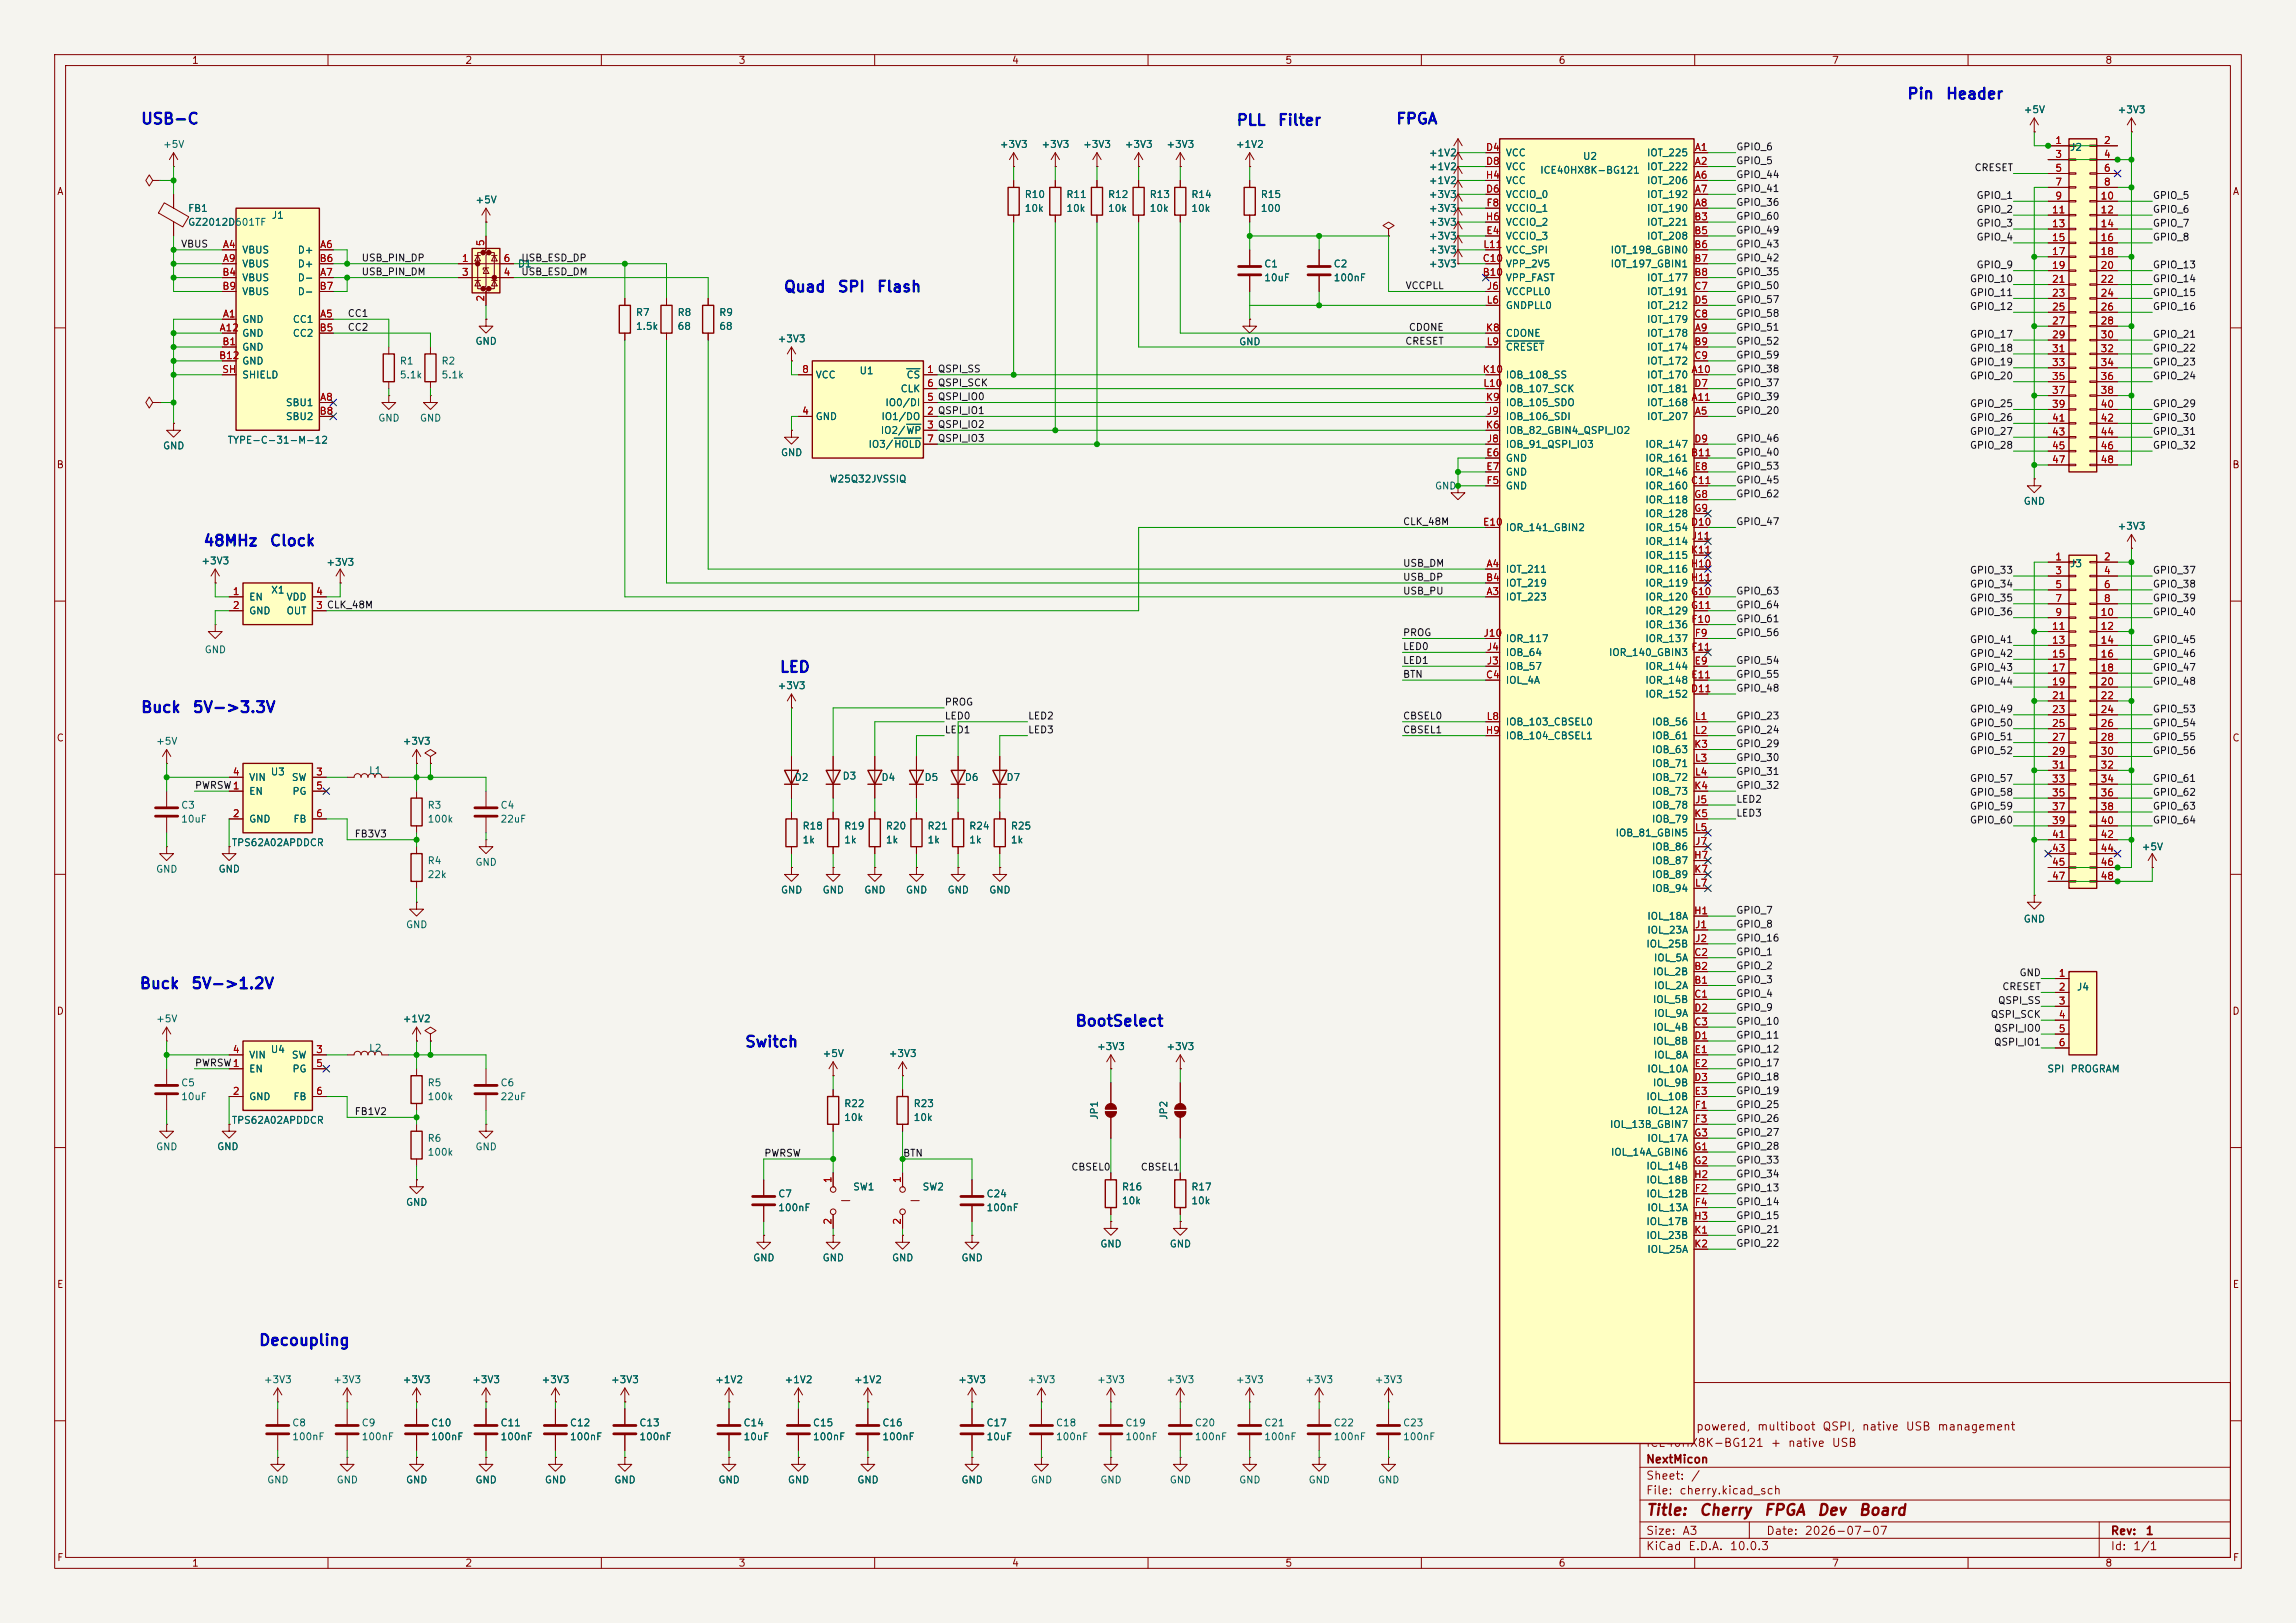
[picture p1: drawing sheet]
<svg xmlns="http://www.w3.org/2000/svg" width="420mm" height="297mm" viewBox="0 0 420 297" stroke-linecap="round" stroke-linejoin="round" font-family="sans-serif">
<defs><g id="words">
<g font-size="2" fill="#0000c2">
<text x="25.7" y="23.2">USB-C</text>
<text x="226.1" y="23.5">PLL</text>
<text x="233.6" y="23.5">Filter</text>
<text x="255.3" y="23.2">FPGA</text>
<text x="348.7" y="18.7">Pin</text>
<text x="355.8" y="18.7">Header</text>
<text x="143.3" y="54">Quad</text>
<text x="153.1" y="54">SPI</text>
<text x="160.3" y="54">Flash</text>
<text x="37.1" y="100.4">48MHz</text>
<text x="49.2" y="100.4">Clock</text>
<text x="142.5" y="123.6">LED</text>
<text x="25.7" y="130.9">Buck</text>
<text x="35.1" y="130.9">5V-&gt;3.3V</text>
<text x="25.4" y="181.5">Buck</text>
<text x="34.9" y="181.5">5V-&gt;1.2V</text>
<text x="196.6" y="188.3">BootSelect</text>
<text x="136.1" y="192.1">Switch</text>
<text x="47.2" y="246.7">Decoupling</text>
</g>
<g font-size="2" fill="#840000">
<text x="301" y="277.8">Title:</text>
<text x="310.7" y="277.8">Cherry</text>
<text x="322.5" y="277.8">FPGA</text>
<text x="332.3" y="277.8">Dev</text>
<text x="339.8" y="277.8">Board</text>
</g>
<g font-size="1.5" fill="#840000">
<text x="310.1" y="262.1">powered,</text>
<text x="321.3" y="262.1">multiboot</text>
<text x="333.2" y="262.1">QSPI,</text>
<text x="340.5" y="262.1">native</text>
<text x="348.5" y="262.1">USB</text>
<text x="354.3" y="262.1">management</text>
<text x="301" y="268.1">NextMicon</text>
<text x="301" y="265.1">iCE40HX8K-BG121</text>
<text x="323.8" y="265.1">+</text>
<text x="326.9" y="265.1">native</text>
<text x="335" y="265.1">USB</text>
<text x="301" y="273.8">File:</text>
<text x="301" y="271.1">Sheet:</text>
<text x="307.1" y="273.8">cherry.kicad_sch</text>
<text x="309.2" y="271.1">/</text>
<text x="301" y="281.2">Size:</text>
<text x="307.6" y="281.2">A3</text>
<text x="323" y="281.2">Date:</text>
<text x="330" y="281.2">2026-07-07</text>
<text x="386" y="281.2">Rev:</text>
<text x="392.4" y="281.2">1</text>
<text x="301" y="284">KiCad</text>
<text x="308.7" y="284">E.D.A.</text>
<text x="316.3" y="284">10.0.3</text>
<text x="386" y="284">Id:</text>
<text x="390.1" y="284">1/1</text>
</g>
<g font-size="1.3" fill="#840000">
<text x="35" y="12">1</text>
<text x="85" y="12">2</text>
<text x="135" y="12">3</text>
<text x="185" y="12">4</text>
<text x="235" y="12">5</text>
<text x="285" y="12">6</text>
<text x="335" y="12">7</text>
<text x="385" y="12">8</text>
<text x="10.3" y="36">A</text>
<text x="408.3" y="36">A</text>
<text x="10.3" y="86">B</text>
<text x="408.2" y="86">B</text>
<text x="10.3" y="136">C</text>
<text x="408.2" y="136">C</text>
<text x="10.3" y="186">D</text>
<text x="408.2" y="186">D</text>
<text x="10.3" y="236">E</text>
<text x="408.3" y="236">E</text>
<text x="10.3" y="286">F</text>
<text x="35" y="287">1</text>
<text x="85" y="287">2</text>
<text x="135" y="287">3</text>
<text x="185" y="287">4</text>
<text x="235" y="287">5</text>
<text x="285" y="287">6</text>
<text x="335" y="287">7</text>
<text x="385" y="287">8</text>
<text x="408.3" y="286">F</text>
</g>
<g font-size="1.3" fill="#006464">
<text x="370.1" y="21">+5V</text>
<text x="387.2" y="21">+3V3</text>
<text x="29.7" y="27.4">+5V</text>
<text x="182.8" y="27.4">+3V3</text>
<text x="190.4" y="27.4">+3V3</text>
<text x="198" y="27.4">+3V3</text>
<text x="205.6" y="27.4">+3V3</text>
<text x="213.3" y="27.4">+3V3</text>
<text x="226" y="27.4">+1V2</text>
<text x="261.3" y="28.9">+1V2</text>
<text x="275.3" y="28.9">VCC</text>
<text x="289.5" y="29.6">U2</text>
<text x="301.2" y="28.9">IOT_225</text>
<text x="378.5" y="27.9">J2</text>
<text x="261.3" y="34">+1V2</text>
<text x="261.3" y="31.5">+1V2</text>
<text x="275.3" y="31.5">VCC</text>
<text x="275.3" y="34">VCC</text>
<text x="281.6" y="32.1">ICE40HX8K-BG121</text>
<text x="301.2" y="31.5">IOT_222</text>
<text x="301.2" y="34">IOT_206</text>
<text x="34.3" y="39.1">FB1</text>
<text x="34.3" y="41.6">GZ2012D601TF</text>
<text x="49.6" y="40.3">J1</text>
<text x="86.9" y="37.5">+5V</text>
<text x="187.3" y="39.1">10k</text>
<text x="187.3" y="36.5">R10</text>
<text x="195" y="39.1">10k</text>
<text x="195" y="36.5">R11</text>
<text x="202.6" y="39.1">10k</text>
<text x="202.6" y="36.5">R12</text>
<text x="210.2" y="39.1">10k</text>
<text x="210.2" y="36.5">R13</text>
<text x="217.8" y="39.1">10k</text>
<text x="217.8" y="36.5">R14</text>
<text x="230.5" y="39.1">100</text>
<text x="230.5" y="36.5">R15</text>
<text x="261.3" y="39.1">+3V3</text>
<text x="261.3" y="41.6">+3V3</text>
<text x="261.3" y="36.5">+3V3</text>
<text x="275.3" y="36.5">VCCIO_0</text>
<text x="275.3" y="39.1">VCCIO_1</text>
<text x="275.3" y="41.6">VCCIO_2</text>
<text x="301.2" y="36.5">IOT_192</text>
<text x="301.2" y="39.1">IOT_190</text>
<text x="301.2" y="41.6">IOT_221</text>
<text x="44.2" y="46.7">VBUS</text>
<text x="54.4" y="46.7">D+</text>
<text x="261.3" y="46.7">+3V3</text>
<text x="261.3" y="44.2">+3V3</text>
<text x="275.3" y="44.2">VCCIO_3</text>
<text x="275.3" y="46.7">VCC_SPI</text>
<text x="294.5" y="46.7">IOT_198_GBIN0</text>
<text x="301.2" y="44.2">IOT_208</text>
<text x="44.2" y="49.2">VBUS</text>
<text x="44.2" y="51.8">VBUS</text>
<text x="54.4" y="51.8">D-</text>
<text x="54.4" y="49.2">D+</text>
<text x="94.6" y="49.2">D1</text>
<text x="231.1" y="49.2">C1</text>
<text x="231.1" y="51.8">10uF</text>
<text x="243.8" y="49.2">C2</text>
<text x="243.8" y="51.8">100nF</text>
<text x="261.3" y="49.2">+3V3</text>
<text x="275.3" y="51.8">VPP_FAST</text>
<text x="275.3" y="49.2">VPP_2V5</text>
<text x="294.5" y="49.2">IOT_197_GBIN1</text>
<text x="301.2" y="51.8">IOT_177</text>
<text x="44.2" y="59.4">GND</text>
<text x="44.2" y="54.3">VBUS</text>
<text x="53.5" y="59.4">CC1</text>
<text x="54.4" y="54.3">D-</text>
<text x="116.2" y="58.1">R7</text>
<text x="123.8" y="58.1">R8</text>
<text x="131.5" y="58.1">R9</text>
<text x="275.3" y="54.3">VCCPLL0</text>
<text x="275.3" y="56.9">GNDPLL0</text>
<text x="301.2" y="54.3">IOT_191</text>
<text x="301.2" y="59.4">IOT_179</text>
<text x="301.2" y="56.9">IOT_212</text>
<text x="44.2" y="61.9">GND</text>
<text x="44.2" y="64.5">GND</text>
<text x="53.5" y="61.9">CC2</text>
<text x="86.9" y="63.4">GND</text>
<text x="116.2" y="60.7">1.5k</text>
<text x="123.8" y="60.7">68</text>
<text x="131.5" y="60.7">68</text>
<text x="142.1" y="62.9">+3V3</text>
<text x="226.6" y="63.5">GND</text>
<text x="275.3" y="61.9">CDONE</text>
<text x="275.3" y="64.5">CRESET</text>
<text x="301.2" y="61.9">IOT_178</text>
<text x="301.2" y="64.5">IOT_174</text>
<text x="44.2" y="67">GND</text>
<text x="44.2" y="69.6">SHIELD</text>
<text x="73" y="67">R1</text>
<text x="73" y="69.6">5.1k</text>
<text x="80.7" y="67">R2</text>
<text x="80.7" y="69.6">5.1k</text>
<text x="149.1" y="69.6">VCC</text>
<text x="157.1" y="68.8">U1</text>
<text x="165.7" y="69.6">CS</text>
<text x="275.3" y="69.6">IOB_108_SS</text>
<text x="301.2" y="69.6">IOT_170</text>
<text x="301.2" y="67">IOT_172</text>
<text x="52.2" y="74.6">SBU1</text>
<text x="52.2" y="77.2">SBU2</text>
<text x="69.1" y="77.5">GND</text>
<text x="76.7" y="77.5">GND</text>
<text x="149.1" y="77.2">GND</text>
<text x="161.1" y="77.2">IO1/DO</text>
<text x="161.8" y="74.6">IO0/DI</text>
<text x="164.6" y="72.1">CLK</text>
<text x="275.3" y="77.2">IOB_106_SDI</text>
<text x="275.3" y="74.6">IOB_105_SDO</text>
<text x="275.3" y="72.1">IOB_107_SCK</text>
<text x="301.2" y="77.2">IOT_207</text>
<text x="301.2" y="74.6">IOT_168</text>
<text x="301.2" y="72.1">IOT_181</text>
<text x="29.7" y="82.5">GND</text>
<text x="41.5" y="81.5">TYPE-C-31-M-12</text>
<text x="142.7" y="83.8">GND</text>
<text x="158.8" y="82.3">IO3/HOLD</text>
<text x="161" y="79.7">IO2/WP</text>
<text x="275.3" y="82.3">IOB_91_QSPI_IO3</text>
<text x="275.3" y="79.7">IOB_82_GBIN4_QSPI_IO2</text>
<text x="300.9" y="82.3">IOR_147</text>
<text x="151.6" y="88.6">W25Q32JVSSIQ</text>
<text x="262.4" y="89.9">GND</text>
<text x="275.3" y="84.8">GND</text>
<text x="275.3" y="87.3">GND</text>
<text x="275.3" y="89.9">GND</text>
<text x="300.9" y="84.8">IOR_161</text>
<text x="300.9" y="89.9">IOR_160</text>
<text x="300.9" y="87.3">IOR_146</text>
<text x="300.9" y="92.4">IOR_118</text>
<text x="300.9" y="95">IOR_128</text>
<text x="370.1" y="92.7">GND</text>
<text x="275.3" y="97.5">IOR_141_GBIN2</text>
<text x="300.9" y="97.5">IOR_154</text>
<text x="300.9" y="100">IOR_114</text>
<text x="387.2" y="97.2">+3V3</text>
<text x="36.7" y="103.6">+3V3</text>
<text x="59.6" y="103.8">+3V3</text>
<text x="275.3" y="105.1">IOT_211</text>
<text x="275.3" y="107.7">IOT_219</text>
<text x="300.9" y="105.1">IOR_116</text>
<text x="300.9" y="107.7">IOR_119</text>
<text x="300.9" y="102.6">IOR_115</text>
<text x="378.5" y="104.1">J3</text>
<text x="45.5" y="110.2">EN</text>
<text x="45.5" y="112.7">GND</text>
<text x="49.5" y="108.9">X1</text>
<text x="52.3" y="112.7">OUT</text>
<text x="52.3" y="110.2">VDD</text>
<text x="275.3" y="110.2">IOT_223</text>
<text x="300.9" y="110.2">IOR_120</text>
<text x="300.9" y="112.7">IOR_129</text>
<text x="37.3" y="119.8">GND</text>
<text x="275.3" y="117.8">IOR_117</text>
<text x="300.9" y="117.8">IOR_137</text>
<text x="300.9" y="115.3">IOR_136</text>
<text x="275.3" y="125.4">IOL_4A</text>
<text x="275.3" y="122.9">IOB_57</text>
<text x="275.3" y="120.4">IOB_64</text>
<text x="294.2" y="120.4">IOR_140_GBIN3</text>
<text x="300.9" y="122.9">IOR_144</text>
<text x="300.9" y="125.4">IOR_148</text>
<text x="142.1" y="126.4">+3V3</text>
<text x="300.9" y="128">IOR_152</text>
<text x="28.4" y="136.6">+5V</text>
<text x="73.6" y="136.6">+3V3</text>
<text x="275.3" y="135.6">IOB_104_CBSEL1</text>
<text x="275.3" y="133.1">IOB_103_CBSEL0</text>
<text x="302.1" y="133.1">IOB_56</text>
<text x="302.1" y="135.6">IOB_61</text>
<text x="45.5" y="143.2">VIN</text>
<text x="49.4" y="142.2">U3</text>
<text x="53.3" y="143.2">SW</text>
<text x="67.4" y="141.9">L1</text>
<text x="145.3" y="143.2">D2</text>
<text x="154" y="143">D3</text>
<text x="161.1" y="143.2">D4</text>
<text x="169" y="143.2">D5</text>
<text x="176.4" y="143.2">D6</text>
<text x="184" y="143.2">D7</text>
<text x="302.1" y="138.1">IOB_63</text>
<text x="302.1" y="140.7">IOB_71</text>
<text x="302.1" y="143.2">IOB_72</text>
<text x="33" y="148.3">C3</text>
<text x="45.5" y="145.8">EN</text>
<text x="53.4" y="145.8">PG</text>
<text x="78.1" y="148.3">R3</text>
<text x="91.4" y="148.3">C4</text>
<text x="302.1" y="148.3">IOB_78</text>
<text x="302.1" y="145.8">IOB_73</text>
<text x="33" y="150.8">10uF</text>
<text x="42.3" y="155.1">TPS62A02APDDCR</text>
<text x="45.5" y="150.8">GND</text>
<text x="53.6" y="150.8">FB</text>
<text x="78.1" y="150.8">100k</text>
<text x="91.4" y="150.8">22uF</text>
<text x="146.7" y="152.1">R18</text>
<text x="146.7" y="154.6">1k</text>
<text x="154.3" y="152.1">R19</text>
<text x="154.3" y="154.6">1k</text>
<text x="161.9" y="152.1">R20</text>
<text x="161.9" y="154.6">1k</text>
<text x="169.6" y="152.1">R21</text>
<text x="169.6" y="154.6">1k</text>
<text x="177.2" y="152.1">R24</text>
<text x="177.2" y="154.6">1k</text>
<text x="184.8" y="152.1">R25</text>
<text x="184.8" y="154.6">1k</text>
<text x="295.4" y="153.4">IOB_81_GBIN5</text>
<text x="302.1" y="155.9">IOB_86</text>
<text x="302.1" y="150.8">IOB_79</text>
<text x="391.7" y="155.9">+5V</text>
<text x="28.4" y="160">GND</text>
<text x="39.9" y="160">GND</text>
<text x="78.1" y="158.5">R4</text>
<text x="78.1" y="161">22k</text>
<text x="86.9" y="158.7">GND</text>
<text x="302.1" y="158.5">IOB_87</text>
<text x="302.1" y="161">IOB_89</text>
<text x="142.7" y="163.8">GND</text>
<text x="150.4" y="163.8">GND</text>
<text x="158" y="163.8">GND</text>
<text x="165.6" y="163.8">GND</text>
<text x="173.2" y="163.8">GND</text>
<text x="180.8" y="163.8">GND</text>
<text x="302.1" y="163.5">IOB_94</text>
<text x="74.2" y="170.2">GND</text>
<text x="301" y="173.7">IOL_25B</text>
<text x="301.2" y="168.6">IOL_18A</text>
<text x="301.2" y="171.2">IOL_23A</text>
<text x="370.1" y="169.1">GND</text>
<text x="302.3" y="178.8">IOL_2B</text>
<text x="302.4" y="176.2">IOL_5A</text>
<text x="302.3" y="183.9">IOL_5B</text>
<text x="302.4" y="181.3">IOL_2A</text>
<text x="379.8" y="181.6">J4</text>
<text x="28.4" y="187.4">+5V</text>
<text x="73.6" y="187.4">+1V2</text>
<text x="302.3" y="188.9">IOL_4B</text>
<text x="302.3" y="191.5">IOL_8B</text>
<text x="302.4" y="186.4">IOL_9A</text>
<text x="45.5" y="196.6">EN</text>
<text x="45.5" y="194">VIN</text>
<text x="49.4" y="193">U4</text>
<text x="53.3" y="194">SW</text>
<text x="53.4" y="196.6">PG</text>
<text x="67.4" y="192.7">L2</text>
<text x="150.4" y="193.7">+5V</text>
<text x="162.5" y="193.7">+3V3</text>
<text x="200.6" y="192.5">+3V3</text>
<text x="213.3" y="192.5">+3V3</text>
<text x="301.2" y="196.6">IOL_10A</text>
<text x="302.4" y="194">IOL_8A</text>
<text x="374.4" y="196.6">SPI</text>
<text x="378.7" y="196.6">PROGRAM</text>
<text x="33" y="199.1">C5</text>
<text x="33" y="201.6">10uF</text>
<text x="45.5" y="201.6">GND</text>
<text x="53.6" y="201.6">FB</text>
<text x="78.1" y="199.1">R5</text>
<text x="78.1" y="201.6">100k</text>
<text x="91.4" y="199.1">C6</text>
<text x="91.4" y="201.6">22uF</text>
<text x="154.3" y="202.9">R22</text>
<text x="167" y="202.9">R23</text>
<text x="301" y="201.6">IOL_10B</text>
<text x="302.3" y="199.1">IOL_9B</text>
<text x="42.3" y="205.9">TPS62A02APDDCR</text>
<text x="78.1" y="209.3">R6</text>
<text x="154.3" y="205.4">10k</text>
<text x="167" y="205.4">10k</text>
<text x="201.1" y="205" transform="rotate(-90 201.1 205)">JP1</text>
<text x="213.8" y="205" transform="rotate(-90 213.8 205)">JP2</text>
<text x="294.4" y="206.7">IOL_13B_GBIN7</text>
<text x="301.2" y="204.2">IOL_12A</text>
<text x="301.2" y="209.3">IOL_17A</text>
<text x="28.4" y="210.8">GND</text>
<text x="39.6" y="210.8">GND</text>
<text x="78.1" y="211.8">100k</text>
<text x="86.9" y="210.8">GND</text>
<text x="294.6" y="211.8">IOL_14A_GBIN6</text>
<text x="301" y="214.3">IOL_14B</text>
<text x="74.2" y="221">GND</text>
<text x="142.2" y="219.4">C7</text>
<text x="142.2" y="222">100nF</text>
<text x="156" y="218.1">SW1</text>
<text x="168.7" y="218.1">SW2</text>
<text x="180.3" y="222">100nF</text>
<text x="180.3" y="219.4">C24</text>
<text x="205.1" y="220.7">10k</text>
<text x="205.1" y="218.1">R16</text>
<text x="217.8" y="220.7">10k</text>
<text x="217.8" y="218.1">R17</text>
<text x="301" y="219.4">IOL_12B</text>
<text x="301" y="216.9">IOL_18B</text>
<text x="301.2" y="222">IOL_13A</text>
<text x="301" y="224.5">IOL_17B</text>
<text x="301" y="227">IOL_23B</text>
<text x="137.7" y="231.1">GND</text>
<text x="150.4" y="231.1">GND</text>
<text x="163.1" y="231.1">GND</text>
<text x="175.8" y="231.1">GND</text>
<text x="201.2" y="228.6">GND</text>
<text x="213.9" y="228.6">GND</text>
<text x="301.2" y="229.6">IOL_25A</text>
<text x="48.2" y="253.4">+3V3</text>
<text x="60.9" y="253.4">+3V3</text>
<text x="73.6" y="253.4">+3V3</text>
<text x="86.3" y="253.4">+3V3</text>
<text x="99" y="253.4">+3V3</text>
<text x="111.7" y="253.4">+3V3</text>
<text x="130.7" y="253.4">+1V2</text>
<text x="143.4" y="253.4">+1V2</text>
<text x="156.1" y="253.4">+1V2</text>
<text x="175.2" y="253.4">+3V3</text>
<text x="187.9" y="253.4">+3V3</text>
<text x="200.6" y="253.4">+3V3</text>
<text x="213.3" y="253.4">+3V3</text>
<text x="226" y="253.4">+3V3</text>
<text x="238.7" y="253.4">+3V3</text>
<text x="251.4" y="253.4">+3V3</text>
<text x="53.3" y="261.3">C8</text>
<text x="53.3" y="263.9">100nF</text>
<text x="66" y="261.3">C9</text>
<text x="66" y="263.9">100nF</text>
<text x="78.7" y="263.9">100nF</text>
<text x="78.7" y="261.3">C10</text>
<text x="91.4" y="263.9">100nF</text>
<text x="91.4" y="261.3">C11</text>
<text x="104.1" y="263.9">100nF</text>
<text x="104.1" y="261.3">C12</text>
<text x="116.8" y="263.9">100nF</text>
<text x="116.8" y="261.3">C13</text>
<text x="135.9" y="261.3">C14</text>
<text x="135.9" y="263.9">10uF</text>
<text x="148.6" y="263.9">100nF</text>
<text x="148.6" y="261.3">C15</text>
<text x="161.3" y="263.9">100nF</text>
<text x="161.3" y="261.3">C16</text>
<text x="180.3" y="261.3">C17</text>
<text x="180.3" y="263.9">10uF</text>
<text x="193" y="263.9">100nF</text>
<text x="193" y="261.3">C18</text>
<text x="205.7" y="263.9">100nF</text>
<text x="205.7" y="261.3">C19</text>
<text x="218.4" y="263.9">100nF</text>
<text x="218.4" y="261.3">C20</text>
<text x="231.1" y="263.9">100nF</text>
<text x="231.1" y="261.3">C21</text>
<text x="243.8" y="263.9">100nF</text>
<text x="243.8" y="261.3">C22</text>
<text x="256.5" y="263.9">100nF</text>
<text x="256.5" y="261.3">C23</text>
<text x="48.8" y="271.8">GND</text>
<text x="61.5" y="271.8">GND</text>
<text x="74.2" y="271.8">GND</text>
<text x="86.9" y="271.8">GND</text>
<text x="99.6" y="271.8">GND</text>
<text x="112.3" y="271.8">GND</text>
<text x="131.3" y="271.8">GND</text>
<text x="144" y="271.8">GND</text>
<text x="156.7" y="271.8">GND</text>
<text x="175.8" y="271.8">GND</text>
<text x="188.5" y="271.8">GND</text>
<text x="201.2" y="271.8">GND</text>
<text x="213.9" y="271.8">GND</text>
<text x="226.6" y="271.8">GND</text>
<text x="239.3" y="271.8">GND</text>
<text x="252" y="271.8">GND</text>
</g>
<g font-size="1.3" fill="#a90000">
<text x="271.7" y="27.9">D4</text>
<text x="309.9" y="27.9">A1</text>
<text x="375.8" y="26.6">1</text>
<text x="375.8" y="29.2">3</text>
<text x="384.7" y="26.6">2</text>
<text x="384.7" y="29.2">4</text>
<text x="271.7" y="33">H4</text>
<text x="271.7" y="35.5">D6</text>
<text x="271.7" y="30.5">D8</text>
<text x="309.9" y="30.5">A2</text>
<text x="309.9" y="33">A6</text>
<text x="309.9" y="35.5">A7</text>
<text x="375.8" y="31.7">5</text>
<text x="375.8" y="34.3">7</text>
<text x="384.7" y="31.7">6</text>
<text x="384.7" y="34.3">8</text>
<text x="271.7" y="40.6">H6</text>
<text x="271.8" y="38.1">F8</text>
<text x="309.8" y="40.6">B3</text>
<text x="309.9" y="38.1">A8</text>
<text x="375.2" y="39.3">11</text>
<text x="375.2" y="41.9">13</text>
<text x="375.8" y="36.8">9</text>
<text x="384.1" y="36.8">10</text>
<text x="384.1" y="39.3">12</text>
<text x="384.1" y="41.9">14</text>
<text x="40.7" y="45.7">A4</text>
<text x="58.4" y="45.7">A6</text>
<text x="88.9" y="45.2" transform="rotate(-90 88.9 45.2)">5</text>
<text x="271.2" y="45.7">L11</text>
<text x="271.8" y="43.2">E4</text>
<text x="309.8" y="43.2">B5</text>
<text x="309.8" y="45.7">B6</text>
<text x="375.2" y="44.4">15</text>
<text x="375.2" y="47">17</text>
<text x="384.1" y="44.4">16</text>
<text x="384.1" y="47">18</text>
<text x="40.6" y="50.8">B4</text>
<text x="40.6" y="53.3">B9</text>
<text x="40.7" y="48.2">A9</text>
<text x="58.3" y="48.2">B6</text>
<text x="58.3" y="53.3">B7</text>
<text x="58.4" y="50.8">A7</text>
<text x="84.4" y="48.2">1</text>
<text x="84.4" y="50.8">3</text>
<text x="92" y="50.8">4</text>
<text x="92" y="48.2">6</text>
<text x="271.1" y="50.8">B10</text>
<text x="271.1" y="48.2">C10</text>
<text x="271.9" y="53.3">J6</text>
<text x="309.8" y="48.2">B7</text>
<text x="309.8" y="50.8">B8</text>
<text x="309.8" y="53.3">C7</text>
<text x="375.2" y="49.5">19</text>
<text x="375.2" y="52">21</text>
<text x="384.1" y="49.5">20</text>
<text x="384.1" y="52">22</text>
<text x="40.7" y="58.4">A1</text>
<text x="58.4" y="58.4">A5</text>
<text x="88.9" y="55.3" transform="rotate(-90 88.9 55.3)">2</text>
<text x="271.8" y="55.9">L6</text>
<text x="309.8" y="58.4">C8</text>
<text x="309.8" y="55.9">D5</text>
<text x="375.2" y="54.6">23</text>
<text x="375.2" y="57.1">25</text>
<text x="375.2" y="59.7">27</text>
<text x="384.1" y="54.6">24</text>
<text x="384.1" y="57.1">26</text>
<text x="384.1" y="59.7">28</text>
<text x="40.1" y="60.9">A12</text>
<text x="40.6" y="63.5">B1</text>
<text x="58.3" y="60.9">B5</text>
<text x="271.7" y="60.9">K8</text>
<text x="271.8" y="63.5">L9</text>
<text x="309.8" y="63.5">B9</text>
<text x="309.9" y="60.9">A9</text>
<text x="375.2" y="62.2">29</text>
<text x="375.2" y="64.7">31</text>
<text x="384.1" y="62.2">30</text>
<text x="384.1" y="64.7">32</text>
<text x="40" y="66">B12</text>
<text x="40.5" y="68.6">SH</text>
<text x="146.6" y="68.6">8</text>
<text x="169.5" y="68.6">1 QSPI_SS</text>
<text x="169.5" y="71.1">6 QSPI_SCK</text>
<text x="169.5" y="68.6">1</text>
<text x="169.5" y="71.1">6</text>
<text x="271.1" y="68.6">K10</text>
<text x="271.2" y="71.1">L10</text>
<text x="309.3" y="68.6">A10</text>
<text x="309.8" y="66">C9</text>
<text x="309.8" y="71.1">D7</text>
<text x="375.2" y="67.3">33</text>
<text x="375.2" y="69.8">35</text>
<text x="384.1" y="67.3">34</text>
<text x="384.1" y="69.8">36</text>
<text x="58.3" y="76.2">B8</text>
<text x="58.4" y="73.6">A8</text>
<text x="146.6" y="76.2">4</text>
<text x="169.5" y="76.2">2 QSPI_IO1</text>
<text x="169.5" y="73.6">5 QSPI_IO0</text>
<text x="169.5" y="76.2">2</text>
<text x="169.5" y="73.6">5</text>
<text x="271.7" y="73.6">K9</text>
<text x="271.9" y="76.2">J9</text>
<text x="309.3" y="73.6">A11</text>
<text x="309.9" y="76.2">A5</text>
<text x="375.2" y="72.4">37</text>
<text x="375.2" y="74.9">39</text>
<text x="375.2" y="77.4">41</text>
<text x="384.1" y="72.4">38</text>
<text x="384.1" y="74.9">40</text>
<text x="384.1" y="77.4">42</text>
<text x="169.5" y="78.7">3 QSPI_IO2</text>
<text x="169.5" y="81.3">7 QSPI_IO3</text>
<text x="169.5" y="78.7">3</text>
<text x="169.5" y="81.3">7</text>
<text x="271.7" y="78.7">K6</text>
<text x="271.8" y="83.8">E6</text>
<text x="271.9" y="81.3">J8</text>
<text x="309.2" y="83.8">B11</text>
<text x="309.8" y="81.3">D9</text>
<text x="375.2" y="80">43</text>
<text x="375.2" y="82.5">45</text>
<text x="384.1" y="80">44</text>
<text x="384.1" y="82.5">46</text>
<text x="271.8" y="86.3">E7</text>
<text x="271.8" y="88.9">F5</text>
<text x="309.2" y="88.9">C11</text>
<text x="309.9" y="86.3">E8</text>
<text x="375.2" y="85.1">47</text>
<text x="384.1" y="85.1">48</text>
<text x="309.8" y="91.4">G8</text>
<text x="309.8" y="94">G9</text>
<text x="271.2" y="96.5">E10</text>
<text x="309.2" y="96.5">D10</text>
<text x="309.2" y="101.6">K11</text>
<text x="309.4" y="99">J11</text>
<text x="271.7" y="106.7">B4</text>
<text x="271.8" y="104.1">A4</text>
<text x="309.2" y="104.1">H10</text>
<text x="309.2" y="106.7">H11</text>
<text x="375.8" y="102.8">1</text>
<text x="375.8" y="105.4">3</text>
<text x="375.8" y="107.9">5</text>
<text x="384.7" y="102.8">2</text>
<text x="384.7" y="105.4">4</text>
<text x="384.7" y="107.9">6</text>
<text x="42.5" y="109.2">1</text>
<text x="42.5" y="111.7">2</text>
<text x="57.7" y="111.7">3 CLK_48M</text>
<text x="57.7" y="109.2">4</text>
<text x="57.7" y="111.7">3</text>
<text x="271.8" y="109.2">A3</text>
<text x="309.2" y="109.2">G10</text>
<text x="309.2" y="111.7">G11</text>
<text x="375.8" y="110.5">7</text>
<text x="375.8" y="113">9</text>
<text x="384.1" y="113">10</text>
<text x="384.7" y="110.5">8</text>
<text x="271.3" y="116.8">J10</text>
<text x="271.9" y="119.4">J4</text>
<text x="309.3" y="114.3">F10</text>
<text x="309.3" y="119.4">F11</text>
<text x="309.9" y="116.8">F9</text>
<text x="375.2" y="115.5">11</text>
<text x="375.2" y="118.1">13</text>
<text x="384.1" y="115.5">12</text>
<text x="384.1" y="118.1">14</text>
<text x="271.7" y="124.4">C4</text>
<text x="271.9" y="121.9">J3</text>
<text x="309.3" y="124.4">E11</text>
<text x="309.9" y="121.9">E9</text>
<text x="375.2" y="120.6">15</text>
<text x="375.2" y="123.2">17</text>
<text x="375.2" y="125.7">19</text>
<text x="384.1" y="120.6">16</text>
<text x="384.1" y="123.2">18</text>
<text x="384.1" y="125.7">20</text>
<text x="309.2" y="127">D11</text>
<text x="375.2" y="128.2">21</text>
<text x="375.2" y="130.8">23</text>
<text x="384.1" y="128.2">22</text>
<text x="384.1" y="130.8">24</text>
<text x="271.7" y="134.6">H9</text>
<text x="271.8" y="132.1">L8</text>
<text x="309.8" y="137.1">K3</text>
<text x="309.9" y="132.1">L1</text>
<text x="309.9" y="134.6">L2</text>
<text x="375.2" y="133.3">25</text>
<text x="375.2" y="135.9">27</text>
<text x="384.1" y="133.3">26</text>
<text x="384.1" y="135.9">28</text>
<text x="42.5" y="142.2">4</text>
<text x="57.7" y="142.2">3</text>
<text x="309.9" y="139.7">L3</text>
<text x="309.9" y="142.2">L4</text>
<text x="375.2" y="138.4">29</text>
<text x="375.2" y="140.9">31</text>
<text x="375.2" y="143.5">33</text>
<text x="384.1" y="138.4">30</text>
<text x="384.1" y="140.9">32</text>
<text x="384.1" y="143.5">34</text>
<text x="42.5" y="149.8">2</text>
<text x="42.5" y="144.8">1</text>
<text x="57.7" y="144.8">5</text>
<text x="57.7" y="149.8">6</text>
<text x="309.8" y="144.8">K4</text>
<text x="309.8" y="149.8">K5</text>
<text x="310" y="147.3">J5</text>
<text x="375.2" y="146">35</text>
<text x="375.2" y="148.6">37</text>
<text x="384.1" y="146">36</text>
<text x="384.1" y="148.6">38</text>
<text x="309.9" y="152.4">L5</text>
<text x="310" y="154.9">J7</text>
<text x="375.2" y="151.1">39</text>
<text x="375.2" y="153.6">41</text>
<text x="384.1" y="151.1">40</text>
<text x="384.1" y="153.6">42</text>
<text x="309.8" y="157.5">H7</text>
<text x="309.8" y="160">K7</text>
<text x="375.2" y="156.2">43</text>
<text x="375.2" y="158.7">45</text>
<text x="375.2" y="161.3">47</text>
<text x="384.1" y="156.2">44</text>
<text x="384.1" y="158.7">46</text>
<text x="384.1" y="161.3">48</text>
<text x="309.8" y="167.6">H1</text>
<text x="309.9" y="162.5">L7</text>
<text x="310" y="170.2">J1</text>
<text x="310" y="172.7">J2</text>
<text x="309.8" y="177.8">B2</text>
<text x="309.8" y="175.2">C2</text>
<text x="376.5" y="179">1</text>
<text x="309.8" y="180.3">B1</text>
<text x="309.8" y="182.9">C1</text>
<text x="309.8" y="185.4">D2</text>
<text x="376.5" y="181.6">2</text>
<text x="376.5" y="184.1">3</text>
<text x="309.8" y="187.9">C3</text>
<text x="309.8" y="190.5">D1</text>
<text x="376.5" y="186.7">4</text>
<text x="376.5" y="189.2">5</text>
<text x="376.5" y="191.7">6</text>
<text x="42.5" y="193">4</text>
<text x="42.5" y="195.6">1</text>
<text x="57.7" y="193">3</text>
<text x="57.7" y="195.6">5</text>
<text x="309.9" y="193">E1</text>
<text x="309.9" y="195.6">E2</text>
<text x="42.5" y="200.6">2</text>
<text x="57.7" y="200.6">6</text>
<text x="309.8" y="198.1">D3</text>
<text x="309.9" y="200.6">E3</text>
<text x="309.9" y="203.2">F1</text>
<text x="309.8" y="208.3">G3</text>
<text x="309.9" y="205.7">F3</text>
<text x="309.8" y="215.9">H2</text>
<text x="309.8" y="210.8">G1</text>
<text x="309.8" y="213.3">G2</text>
<text x="152.4" y="216.6" transform="rotate(-90 152.4 216.6)">1</text>
<text x="165.1" y="216.6" transform="rotate(-90 165.1 216.6)">1</text>
<text x="309.9" y="218.4">F2</text>
<text x="309.9" y="221">F4</text>
<text x="152.4" y="224.2" transform="rotate(-90 152.4 224.2)">2</text>
<text x="165.1" y="224.2" transform="rotate(-90 165.1 224.2)">2</text>
<text x="309.8" y="223.5">H3</text>
<text x="309.8" y="226">K1</text>
<text x="309.8" y="228.6">K2</text>
</g>
<g font-size="1.3" fill="#0f0f0f">
<text x="317.5" y="27.8">GPIO_6</text>
<text x="317.5" y="30.4">GPIO_5</text>
<text x="317.5" y="35.4">GPIO_41</text>
<text x="317.5" y="32.9">GPIO_44</text>
<text x="361.1" y="31.6">CRESET</text>
<text x="317.5" y="40.5">GPIO_60</text>
<text x="317.5" y="38">GPIO_36</text>
<text x="361.4" y="39.2">GPIO_2</text>
<text x="361.4" y="41.8">GPIO_3</text>
<text x="361.4" y="36.7">GPIO_1</text>
<text x="393.7" y="41.8">GPIO_7</text>
<text x="393.7" y="39.2">GPIO_6</text>
<text x="393.7" y="36.7">GPIO_5</text>
<text x="33" y="45.6">VBUS</text>
<text x="317.5" y="43.1">GPIO_49</text>
<text x="317.5" y="45.6">GPIO_43</text>
<text x="361.4" y="44.3">GPIO_4</text>
<text x="393.7" y="44.3">GPIO_8</text>
<text x="66" y="50.7">USB_PIN_DM</text>
<text x="66" y="48.1">USB_PIN_DP</text>
<text x="95.2" y="50.7">USB_ESD_DM</text>
<text x="95.2" y="48.1">USB_ESD_DP</text>
<text x="257" y="53.2">VCCPLL</text>
<text x="317.5" y="53.2">GPIO_50</text>
<text x="317.5" y="48.1">GPIO_42</text>
<text x="317.5" y="50.7">GPIO_35</text>
<text x="360.2" y="51.9">GPIO_10</text>
<text x="361.4" y="49.4">GPIO_9</text>
<text x="393.7" y="49.4">GPIO_13</text>
<text x="393.7" y="51.9">GPIO_14</text>
<text x="63.5" y="58.3">CC1</text>
<text x="317.5" y="55.8">GPIO_57</text>
<text x="317.5" y="58.3">GPIO_58</text>
<text x="360.2" y="57">GPIO_12</text>
<text x="360.2" y="54.5">GPIO_11</text>
<text x="393.7" y="54.5">GPIO_15</text>
<text x="393.7" y="57">GPIO_16</text>
<text x="63.5" y="60.8">CC2</text>
<text x="256.9" y="63.4">CRESET</text>
<text x="257.6" y="60.8">CDONE</text>
<text x="317.5" y="60.8">GPIO_51</text>
<text x="317.5" y="63.4">GPIO_52</text>
<text x="317.5" y="65.9">GPIO_59</text>
<text x="360.2" y="64.6">GPIO_18</text>
<text x="360.2" y="62.1">GPIO_17</text>
<text x="393.7" y="64.6">GPIO_22</text>
<text x="393.7" y="62.1">GPIO_21</text>
<text x="317.5" y="68.5">GPIO_38</text>
<text x="317.5" y="71">GPIO_37</text>
<text x="360.2" y="67.2">GPIO_19</text>
<text x="360.2" y="69.7">GPIO_20</text>
<text x="393.7" y="67.2">GPIO_23</text>
<text x="393.7" y="69.7">GPIO_24</text>
<text x="317.5" y="73.5">GPIO_39</text>
<text x="317.5" y="76.1">GPIO_20</text>
<text x="360.2" y="74.8">GPIO_25</text>
<text x="360.2" y="77.3">GPIO_26</text>
<text x="393.7" y="77.3">GPIO_30</text>
<text x="393.7" y="74.8">GPIO_29</text>
<text x="317.5" y="81.2">GPIO_46</text>
<text x="317.5" y="83.7">GPIO_40</text>
<text x="360.2" y="79.9">GPIO_27</text>
<text x="360.2" y="82.4">GPIO_28</text>
<text x="393.7" y="79.9">GPIO_31</text>
<text x="393.7" y="82.4">GPIO_32</text>
<text x="317.5" y="86.2">GPIO_53</text>
<text x="317.5" y="88.8">GPIO_45</text>
<text x="317.5" y="91.3">GPIO_62</text>
<text x="256.5" y="96.4">CLK_48M</text>
<text x="317.5" y="96.4">GPIO_47</text>
<text x="256.5" y="106.6">USB_DP</text>
<text x="256.5" y="104">USB_DM</text>
<text x="360.2" y="107.8">GPIO_34</text>
<text x="360.2" y="105.3">GPIO_33</text>
<text x="393.7" y="105.3">GPIO_37</text>
<text x="393.7" y="107.8">GPIO_38</text>
<text x="256.5" y="109.1">USB_PU</text>
<text x="317.5" y="111.6">GPIO_64</text>
<text x="317.5" y="109.1">GPIO_63</text>
<text x="360.2" y="112.9">GPIO_36</text>
<text x="360.2" y="110.4">GPIO_35</text>
<text x="393.7" y="110.4">GPIO_39</text>
<text x="393.7" y="112.9">GPIO_40</text>
<text x="256.5" y="119.3">LED0</text>
<text x="256.5" y="116.7">PROG</text>
<text x="317.5" y="116.7">GPIO_56</text>
<text x="317.5" y="114.2">GPIO_61</text>
<text x="360.2" y="118">GPIO_41</text>
<text x="393.7" y="118">GPIO_45</text>
<text x="256.5" y="121.8">LED1</text>
<text x="256.5" y="124.3">BTN</text>
<text x="317.5" y="124.3">GPIO_55</text>
<text x="317.5" y="121.8">GPIO_54</text>
<text x="360.2" y="120.5">GPIO_42</text>
<text x="360.2" y="125.6">GPIO_44</text>
<text x="360.2" y="123.1">GPIO_43</text>
<text x="393.7" y="120.5">GPIO_46</text>
<text x="393.7" y="123.1">GPIO_47</text>
<text x="393.7" y="125.6">GPIO_48</text>
<text x="172.7" y="132">LED0</text>
<text x="172.7" y="129.4">PROG</text>
<text x="188" y="132">LED2</text>
<text x="256.5" y="132">CBSEL0</text>
<text x="317.5" y="126.9">GPIO_48</text>
<text x="317.5" y="132">GPIO_23</text>
<text x="360.2" y="130.7">GPIO_49</text>
<text x="393.7" y="130.7">GPIO_53</text>
<text x="172.7" y="134.5">LED1</text>
<text x="188" y="134.5">LED3</text>
<text x="256.5" y="134.5">CBSEL1</text>
<text x="317.5" y="134.5">GPIO_24</text>
<text x="317.5" y="137">GPIO_29</text>
<text x="360.2" y="135.8">GPIO_51</text>
<text x="360.2" y="133.2">GPIO_50</text>
<text x="393.7" y="133.2">GPIO_54</text>
<text x="393.7" y="135.8">GPIO_55</text>
<text x="317.5" y="139.6">GPIO_30</text>
<text x="317.5" y="142.1">GPIO_31</text>
<text x="360.2" y="143.4">GPIO_57</text>
<text x="360.2" y="138.3">GPIO_52</text>
<text x="393.7" y="138.3">GPIO_56</text>
<text x="393.7" y="143.4">GPIO_61</text>
<text x="35.6" y="144.7">PWRSW1</text>
<text x="317.5" y="149.7">LED3</text>
<text x="317.5" y="147.2">LED2</text>
<text x="317.5" y="144.7">GPIO_32</text>
<text x="360.2" y="148.5">GPIO_59</text>
<text x="360.2" y="145.9">GPIO_58</text>
<text x="393.7" y="145.9">GPIO_62</text>
<text x="393.7" y="148.5">GPIO_63</text>
<text x="64.8" y="153.5">FB3V3</text>
<text x="360.2" y="151">GPIO_60</text>
<text x="393.7" y="151">GPIO_64</text>
<text x="317.5" y="167.5">GPIO_7</text>
<text x="317.5" y="172.6">GPIO_16</text>
<text x="317.5" y="170.1">GPIO_8</text>
<text x="317.5" y="177.7">GPIO_2</text>
<text x="317.5" y="175.1">GPIO_1</text>
<text x="369.3" y="178.9">GND</text>
<text x="317.5" y="182.8">GPIO_4</text>
<text x="317.5" y="180.2">GPIO_3</text>
<text x="317.5" y="185.3">GPIO_9</text>
<text x="365.4" y="184">QSPI_SS</text>
<text x="366.2" y="181.5">CRESET</text>
<text x="317.5" y="187.8">GPIO_10</text>
<text x="317.5" y="190.4">GPIO_11</text>
<text x="364" y="186.6">QSPI_SCK</text>
<text x="364.6" y="189.1">QSPI_IO0</text>
<text x="364.6" y="191.6">QSPI_IO1</text>
<text x="35.6" y="195.5">PWRSW1</text>
<text x="317.5" y="198">GPIO_18</text>
<text x="317.5" y="195.5">GPIO_17</text>
<text x="317.5" y="192.9">GPIO_12</text>
<text x="317.5" y="200.5">GPIO_19</text>
<text x="317.5" y="203.1">GPIO_25</text>
<text x="64.8" y="204.3">FB1V2</text>
<text x="317.5" y="205.6">GPIO_26</text>
<text x="317.5" y="208.2">GPIO_27</text>
<text x="139.7" y="212">PWRSW</text>
<text x="165.1" y="212">BTN</text>
<text x="195.9" y="214.5">CBSEL0</text>
<text x="208.6" y="214.5">CBSEL1</text>
<text x="317.5" y="215.8">GPIO_34</text>
<text x="317.5" y="213.2">GPIO_33</text>
<text x="317.5" y="210.7">GPIO_28</text>
<text x="317.5" y="218.3">GPIO_13</text>
<text x="317.5" y="220.9">GPIO_14</text>
<text x="317.5" y="225.9">GPIO_21</text>
<text x="317.5" y="223.4">GPIO_15</text>
<text x="317.5" y="228.5">GPIO_22</text>
</g>
</g></defs>
<path d="M0 0h420v297h-420z" fill="#f5f4ef" stroke="#f5f4ef" stroke-width=".18"/>
<g fill="none" stroke="#840000" stroke-width=".18">
<path d="M10 10h400v277h-400zM12 12h396v273h-396zM60 10v2M110 10v2M160 10v2M210 10v2M260 10v2M310 10v2M360 10v2M10 60h2M408 60h2M10 110h2"/>
<path d="M39.4 106.7h.1M39.4 104.1l-.8 1.3M39.4 104.1l.7 1.3M39.4 104.1v2.6M408 110h2M10 160h2M408 160h2M10 210h2M408 210h2M300 253h108v32h-108zM10 260h2M300 278.5h108"/>
<path d="M300 274.5h108M300 268.5h108M320 278.5v3M384 278.5v6.5M408 260h2M60 285v2M110 285v2M160 285v2M210 285v2M260 285v2M300 281.5h108M310 285v2"/>
<path d="M360 285v2"/>
</g>
<path d="M44.4 190.5h12.7v12.7h-12.7z" fill="#ffffc2"/>
<path d="M70.1 64.8h2v5.1h-2zM75.2 156.2h2v5.1h-2zM44.4 190.5h12.7v12.7h-12.7zM75.2 196.9h2v5h-2z" fill="none" stroke="#840000" stroke-width=".25"/>
<g fill="none" stroke="#840000" stroke-width=".18">
<path d="M30 37.1l4.5 2.6-1.1 1.8-4.4-2.5zM31.7 35.6v2.5M31.7 40.6v2.6M31.7 77.5v1.2h1.3l-1.3 1.3-1.2-1.3h1.2M31.7 77.5h.1M71.1 72.4v1.3h1.3l-1.3 1.2-1.3-1.2h1.3M71.1 72.4h.1M71.1 63.5v1.3M71.1 69.9v1.2M62.2 106.7h.1M62.2 104.1l-.7 1.3M62.2 104.1l.8 1.3"/>
<path d="M62.2 104.1v2.6M30.5 139.7h.1M30.5 137.2v2.5M30.5 137.2l-.8 1.2M30.5 137.2l.7 1.2M30.5 154.9v1.3h1.2l-1.2 1.3-1.3-1.3h1.3M30.5 154.9h.1M41.9 154.9v1.3h1.3l-1.3 1.3-1.3-1.3h1.3M41.9 154.9h.1M76.2 154.9v1.3M76.2 165.1v1.3h1.3l-1.3 1.2-1.3-1.2h1.3M76.2 165.1h.1"/>
<path d="M76.2 161.3v1.3M30.5 190.5h.1M30.5 188l-.8 1.2M30.5 188l.7 1.2M30.5 188v2.5M41.9 195.6h2.5M41.9 193h2.5M57.1 195.6h2.6M57.1 193h2.6M76.2 190.5h.1M76.2 188v2.5M76.2 195.6v1.3"/>
<path d="M76.2 188l-.8 1.2M76.2 188l.8 1.2M78.7 189.2l1.1-.6-1.1-.6-1 .6 1 .6v1.3M78.7 190.5h.1M88.9 195.6v3M41.9 200.7h2.5M57.1 200.7h2.6M76.2 201.9v1.3M88.9 200.2v3M101.6 256.5h.1M101.6 254l-.8 1.3M101.6 254l.8 1.3"/>
<path d="M101.6 254v2.5M101.6 257.8v3.1M133.3 256.5h.1M133.3 254l-.7 1.3M133.3 254l.8 1.3M133.3 254v2.5M133.3 257.8v3.1M203.2 257.8v3.1M215.9 257.8v3.1M254 256.5h.1M254 254v2.5M254 257.8v3.1"/>
<path d="M254 254l-.8 1.3M254 254l.8 1.3M101.6 266.7v1.3h1.3l-1.3 1.2-1.3-1.2h1.3M101.6 266.7h.1M101.6 262.4v3M133.3 266.7v1.3h1.3l-1.3 1.2-1.2-1.2h1.2M133.3 266.7h.1M133.3 262.4v3M203.2 262.4v3M215.9 262.4v3M254 266.7v1.3h1.3l-1.3 1.2-1.3-1.2h1.3M254 266.7h.1"/>
<path d="M254 262.4v3"/>
</g>
<path d="M86.9 198.6h4M86.9 200.2h4M99.6 260.9h4M99.6 262.4h4M131.3 260.9h4.1M131.3 262.4h4.1M201.2 260.9h4M201.2 262.4h4M213.9 260.9h4M213.9 262.4h4M252 260.9h4M252 262.4h4" fill="none" stroke="#840000" stroke-width=".51"/>
<path d="M43.2 38.1h15.2v40.6h-15.2z" fill="#ffffc2"/>
<path d="M43.2 38.1h15.2v40.6h-15.2z" fill="none" stroke="#840000" stroke-width=".25"/>
<g fill="none" stroke="#840000" stroke-width=".18">
<path d="M27.9 33l-.6-1-.6 1 .6 1 .6-1h1.3M29.2 33h.1M31.7 30.5h.1M31.7 27.9l-.7 1.3M31.7 27.9l.8 1.3M31.7 27.9v2.6M40.6 58.4h2.6M40.6 45.7h2.6M40.6 50.8h2.6M40.6 48.3h2.6M40.6 53.3h2.6M58.4 58.4h2.6"/>
<path d="M58.4 45.7h2.6M58.4 50.8h2.6M58.4 48.3h2.6M58.4 53.3h2.6M27.9 73.7l-.6-1.1-.6 1.1 .6 1 .6-1h1.3M29.2 73.7h.1M40.6 61h2.6M40.6 63.5h2.6M40.6 66h2.6M40.6 68.6h2.6M58.4 73.7h2.6M58.4 61h2.6"/>
<path d="M58.4 76.2h2.6M39.4 114.3v1.3h1.2l-1.2 1.2-1.3-1.2h1.3M39.4 114.3h.1M215.9 256.5h.1M215.9 254l-.8 1.3M215.9 254l.8 1.3M215.9 254v2.5"/>
</g>
<path d="M44.4 106.7h12.7v7.6h-12.7z" fill="#ffffc2"/>
<path d="M44.4 106.7h12.7v7.6h-12.7z" fill="none" stroke="#840000" stroke-width=".25"/>
<path d="M41.9 109.2h2.5M41.9 111.8h2.5M57.1 109.2h2.6M57.1 111.8h2.6M76.2 139.7h.1M76.2 137.2l-.8 1.2M76.2 137.2l.8 1.2M76.2 137.2v2.5M63.5 142.2h1.3a.64 .64 0 0 1 .6-.6 .64 .64 0 0 1 .6 .6 .64 .64 0 0 1 .7-.6 .64 .64 0 0 1 .6 .6 .64 .64 0 0 1 .6-.6 .64 .64 0 0 1 .7 .6 .64 .64 0 0 1 .6-.6 .64 .64 0 0 1 .6 .6h1.3M88.9 266.7v1.3h1.3l-1.3 1.2-1.3-1.2h1.3M88.9 266.7h.1" fill="none" stroke="#840000" stroke-width=".18"/>
<path d="M44.4 139.7h12.7v12.7h-12.7z" fill="#ffffc2"/>
<path d="M207.3 34.3h2v5.1h-2zM214.9 34.3h2v5.1h-2zM44.4 139.7h12.7v12.7h-12.7z" fill="none" stroke="#840000" stroke-width=".25"/>
<g fill="none" stroke="#840000" stroke-width=".18">
<path d="M208.3 33v1.3M208.3 39.4v1.2M215.9 33v1.3M215.9 39.4v1.2M266.7 38.1h.1M266.7 35.6h.1M266.7 33h.1M266.7 30.5v17.8M266.7 35.6l-.8 1.2M266.7 35.6l.8 1.2M266.7 38.1l-.8 1.3M266.7 38.1l.8 1.3"/>
<path d="M266.7 33l-.8 1.3M266.7 33l.8 1.3M266.7 30.5l-.8 1.3M266.7 30.5l.8 1.3M228.6 58.4v1.3h1.3l-1.3 1.3-1.3-1.3h1.3M228.6 58.4h.1M254 41.9l1-.6-1-.7-1 .7 1 .6v1.3M254 43.2h.1M266.7 45.7h.1M266.7 43.2h.1M266.7 40.6h.1M266.7 48.3h.1"/>
<path d="M266.7 43.2l-.8 1.3M266.7 43.2l.8 1.3M266.7 40.6l-.8 1.3M266.7 40.6l.8 1.3M266.7 45.7l-.8 1.3M266.7 45.7l.8 1.3M389.9 97.8l-.8 1.3M389.9 97.8l.8 1.3M389.9 97.8v2.5M389.9 100.3h.1M30.5 144.8v3M30.5 149.4v3"/>
<path d="M41.9 144.8h2.5M41.9 149.9h2.5M41.9 142.2h2.5M57.1 144.8h2.6M57.1 149.9h2.6M57.1 142.2h2.6M30.5 195.6v3M63.5 193h1.3a.64 .64 0 0 1 .6-.6 .64 .64 0 0 1 .6 .6 .64 .64 0 0 1 .7-.6 .64 .64 0 0 1 .6 .6 .64 .64 0 0 1 .6-.6 .64 .64 0 0 1 .7 .6 .64 .64 0 0 1 .6-.6 .64 .64 0 0 1 .6 .6h1.3M30.5 205.7v1.3h1.2l-1.2 1.3-1.3-1.3h1.3M30.5 205.7h.1M30.5 200.2v3M41.9 205.7v1.3h1.3l-1.3 1.3-1.3-1.3h1.3"/>
<path d="M41.9 205.7h.1M203.2 223.5v1.3h1.3l-1.3 1.3-1.3-1.3h1.3M203.2 223.5h.1M215.9 266.7v1.3h1.3l-1.3 1.2-1.3-1.2h1.3M215.9 266.7h.1"/>
</g>
<path d="M28.4 147.8h4.1M28.4 149.4h4.1M28.4 198.6h4.1M28.4 200.2h4.1" fill="none" stroke="#840000" stroke-width=".51"/>
<path d="M274.3 25.4h35.6v238.8h-35.6z" fill="#ffffc2"/>
<path d="M184.4 34.3h2v5.1h-2zM192 34.3h2.1v5.1h-2.1zM199.6 34.3h2.1v5.1h-2.1zM274.3 25.4h35.6v238.8h-35.6zM214.9 215.9h2v5.1h-2z" fill="none" stroke="#840000" stroke-width=".25"/>
<g fill="none" stroke="#840000" stroke-width=".18">
<path d="M185.4 33v1.3M185.4 39.4v1.2M193 33v1.3M193 39.4v1.2M200.7 33v1.3M200.7 39.4v1.2M208.3 30.5h.1M208.3 27.9l-.8 1.3M208.3 27.9l.7 1.3M208.3 27.9v2.6M228.6 30.5h.1M228.6 27.9v2.6"/>
<path d="M228.6 27.9l-.8 1.3M228.6 27.9l.8 1.3M271.8 27.9h2.5M271.8 30.5h2.5M271.8 33h2.5M271.8 35.6h2.5M271.8 38.1h2.5M309.9 27.9h2.5M309.9 30.5h2.5M309.9 33h2.5M309.9 35.6h2.5M309.9 38.1h2.5"/>
<path d="M271.8 40.6h2.5M271.8 43.2h2.5M271.8 45.7h2.5M271.8 48.3h2.5M271.8 50.8h2.5M271.8 53.3h2.5M271.8 55.9h2.5M309.9 40.6h2.5M309.9 43.2h2.5M309.9 45.7h2.5M309.9 48.3h2.5M309.9 50.8h2.5"/>
<path d="M309.9 53.3h2.5M309.9 58.4h2.5M309.9 55.9h2.5M271.8 76.2h2.5M271.8 61h2.5M271.8 68.6h2.5M271.8 73.7h2.5M271.8 63.5h2.5M271.8 71.1h2.5M271.8 78.7h2.5M309.9 76.2h2.5M309.9 61h2.5"/>
<path d="M309.9 68.6h2.5M309.9 73.7h2.5M309.9 63.5h2.5M309.9 66h2.5M309.9 71.1h2.5M271.8 83.8h2.5M271.8 88.9h2.5M271.8 81.3h2.5M271.8 96.5h2.5M271.8 86.4h2.5M309.9 83.8h2.5M309.9 88.9h2.5"/>
<path d="M309.9 81.3h2.5M309.9 96.5h2.5M309.9 86.4h2.5M309.9 91.4h2.5M309.9 94h2.5M309.9 99.1h2.5M271.8 109.2h2.5M271.8 104.1h2.5M271.8 106.7h2.5M271.8 116.8h2.5M271.8 119.4h2.5M309.9 109.2h2.5"/>
<path d="M309.9 104.1h2.5M309.9 106.7h2.5M309.9 116.8h2.5M309.9 114.3h2.5M309.9 119.4h2.5M309.9 111.8h2.5M309.9 101.6h2.5M271.8 124.5h2.5M271.8 121.9h2.5M271.8 134.6h2.5M271.8 132.1h2.5M309.9 124.5h2.5"/>
<path d="M309.9 127h2.5M309.9 121.9h2.5M309.9 134.6h2.5M309.9 137.2h2.5M309.9 132.1h2.5M309.9 139.7h2.5M88.9 153.7v1.2h1.3l-1.3 1.3-1.3-1.3h1.3M88.9 153.7h.1M309.9 157.5h2.5M309.9 147.3h2.5M309.9 154.9h2.5M309.9 144.8h2.5"/>
<path d="M309.9 149.9h2.5M309.9 142.2h2.5M309.9 152.4h2.5M309.9 177.8h2.5M309.9 175.3h2.5M309.9 167.6h2.5M309.9 170.2h2.5M309.9 172.7h2.5M309.9 160h2.5M309.9 162.6h2.5M309.9 180.3h2.5M309.9 182.9h2.5"/>
<path d="M309.9 188h2.5M309.9 190.5h2.5M309.9 185.4h2.5M309.9 198.1h2.5M309.9 193h2.5M309.9 195.6h2.5M88.9 205.7v1.3h1.3l-1.3 1.3-1.3-1.3h1.3M88.9 205.7h.1M215.9 214.6v1.3M309.9 200.7h2.5M309.9 203.2h2.5M309.9 218.4h2.5"/>
<path d="M309.9 205.7h2.5M309.9 210.8h2.5M309.9 213.4h2.5M309.9 208.3h2.5M309.9 215.9h2.5M215.9 221v1.2M309.9 221h2.5M309.9 223.5h2.5M309.9 226.1h2.5M309.9 228.6h2.5M114.3 256.5h.1M114.3 254v2.5"/>
<path d="M114.3 257.8v3.1M114.3 254l-.8 1.3M114.3 254l.8 1.3M228.6 256.5h.1M228.6 254l-.8 1.3M228.6 254l.8 1.3M228.6 254v2.5M228.6 257.8v3.1M241.3 256.5h.1M241.3 254v2.5M241.3 257.8v3.1M241.3 254l-.8 1.3"/>
<path d="M241.3 254l.8 1.3M114.3 266.7v1.3h1.3l-1.3 1.2-1.3-1.2h1.3M114.3 266.7h.1M114.3 262.4v3M228.6 266.7v1.3h1.3l-1.3 1.2-1.3-1.2h1.3M228.6 266.7h.1M228.6 262.4v3M241.3 266.7v1.3h1.3l-1.3 1.2-1.3-1.2h1.3M241.3 266.7h.1M241.3 262.4v3"/>
</g>
<path d="M275.5 62.4h6.9" fill="none" stroke="#006464" stroke-width=".18"/>
<path d="M112.3 260.9h4M112.3 262.4h4M226.6 260.9h4M226.6 262.4h4M239.3 260.9h4M239.3 262.4h4" fill="none" stroke="#840000" stroke-width=".51"/>
<path d="M378.5 25.4h5v61h-5z" fill="#ffffc2"/>
<path d="M227.6 34.3h2v5.1h-2zM378.5 25.4h5v61h-5zM113.3 55.9h2v5.1h-2zM166.6 149.9h2.1v5h-2.1z" fill="none" stroke="#840000" stroke-width=".25"/>
<g fill="none" stroke="#840000" stroke-width=".18">
<path d="M185.4 30.5h.1M185.4 27.9l-.7 1.3M185.4 27.9l.8 1.3M185.4 27.9v2.6M193 30.5h.1M193 27.9l-.7 1.3M193 27.9l.8 1.3M193 27.9v2.6M200.7 30.5h.1M200.7 27.9l-.8 1.3M200.7 27.9l.7 1.3M200.7 27.9v2.6"/>
<path d="M215.9 30.5h.1M215.9 27.9l-.8 1.3M215.9 27.9l.8 1.3M215.9 27.9v2.6M228.6 33v1.3M228.6 39.4v1.2M266.7 27.9h.1M266.7 30.5h.1M266.7 25.4l-.8 1.3M266.7 25.4l.8 1.3M266.7 25.4v5.1M266.7 27.9l-.8 1.3"/>
<path d="M266.7 27.9l.8 1.3M374.6 26.7h3.9M374.6 29.2h3.9M374.6 31.8h3.9M374.6 34.3h3.9M374.6 36.8h3.9M374.6 39.4h3.9M378.5 26.5h1.2v.3h-1.2zM378.5 29.1h1.2v.2h-1.2zM378.5 31.6h1.2v.3h-1.2zM378.5 34.2h1.2v.2h-1.2zM378.5 36.7h1.2v.3h-1.2z"/>
<path d="M378.5 39.2h1.2v.3h-1.2zM382.3 26.5h1.2v.3h-1.2zM382.3 29.1h1.2v.2h-1.2zM382.3 31.6h1.2v.3h-1.2zM382.3 34.2h1.2v.2h-1.2zM382.3 36.7h1.2v.3h-1.2zM382.3 39.2h1.2v.3h-1.2zM383.5 26.7h3.8M383.5 29.2h3.8M383.5 31.8h3.8M383.5 34.3h3.8M383.5 36.8h3.8"/>
<path d="M383.5 39.4h3.8M114.3 54.6v1.3M228.6 45.7v3.1M228.6 50.3v3M241.3 45.7v3.1M241.3 50.3v3M374.6 41.9h3.9M374.6 44.5h3.9M374.6 47h3.9M374.6 49.5h3.9M374.6 52.1h3.9M374.6 54.6h3.9"/>
<path d="M374.6 57.2h3.9M374.6 59.7h3.9M378.5 41.8h1.2v.2h-1.2zM378.5 44.3h1.2v.3h-1.2zM378.5 46.9h1.2v.2h-1.2zM378.5 49.4h1.2v.3h-1.2zM378.5 51.9h1.2v.3h-1.2zM378.5 54.5h1.2v.2h-1.2zM378.5 57h1.2v.3h-1.2zM378.5 59.6h1.2v.2h-1.2zM382.3 41.8h1.2v.2h-1.2zM382.3 44.3h1.2v.3h-1.2z"/>
<path d="M382.3 46.9h1.2v.2h-1.2zM382.3 49.4h1.2v.3h-1.2zM382.3 51.9h1.2v.3h-1.2zM382.3 54.5h1.2v.2h-1.2zM382.3 57h1.2v.3h-1.2zM382.3 59.6h1.2v.2h-1.2zM383.5 41.9h3.8M383.5 44.5h3.8M383.5 47h3.8M383.5 49.5h3.8M383.5 52.1h3.8M383.5 54.6h3.8"/>
<path d="M383.5 57.2h3.8M383.5 59.7h3.8M114.3 61v1.2M144.8 66h.1M144.8 63.5l-.8 1.3M144.8 63.5l.7 1.3M144.8 63.5v2.5M374.6 62.2h3.9M374.6 64.8h3.9M374.6 67.3h3.9M374.6 69.9h3.9M374.6 72.4h3.9"/>
<path d="M374.6 74.9h3.9M374.6 77.5h3.9M378.5 62.1h1.2v.3h-1.2zM378.5 64.6h1.2v.3h-1.2zM378.5 67.2h1.2v.2h-1.2zM378.5 69.7h1.2v.3h-1.2zM378.5 72.3h1.2v.2h-1.2zM378.5 74.8h1.2v.3h-1.2zM378.5 77.3h1.2v.3h-1.2zM378.5 79.9h1.2v.2h-1.2zM382.3 62.1h1.2v.3h-1.2zM382.3 64.6h1.2v.3h-1.2z"/>
<path d="M382.3 67.2h1.2v.2h-1.2zM382.3 69.7h1.2v.3h-1.2zM382.3 72.3h1.2v.2h-1.2zM382.3 74.8h1.2v.3h-1.2zM382.3 77.3h1.2v.3h-1.2zM382.3 79.9h1.2v.2h-1.2zM383.5 62.2h3.8M383.5 64.8h3.8M383.5 67.3h3.8M383.5 69.9h3.8M383.5 72.4h3.8M383.5 74.9h3.8"/>
<path d="M383.5 77.5h3.8M374.6 80h3.9M374.6 82.6h3.9M374.6 85.1h3.9M378.5 82.4h1.2v.3h-1.2zM378.5 85h1.2v.2h-1.2zM382.3 82.4h1.2v.3h-1.2zM382.3 85h1.2v.2h-1.2zM383.5 80h3.8M383.5 82.6h3.8M383.5 85.1h3.8M167.6 148.6v1.3"/>
<path d="M167.6 154.9v1.3M165.1 196.9h.1M165.1 194.3l-.8 1.3M165.1 194.3l.8 1.3M165.1 194.3v2.6M203.2 195.6h.1M203.2 193l-.8 1.3M203.2 193l.8 1.3M203.2 193v2.6M215.9 195.6h.1M215.9 193v2.6M215.9 198.1v3.8"/>
<path d="M215.9 193l-.8 1.3M215.9 193l.8 1.3M214.9 203.5h2M214.9 202.9h2M215.9 204.5v3.8M215.9 223.5v1.3h1.3l-1.3 1.3-1.3-1.3h1.3M215.9 223.5h.1"/>
</g>
<g fill="#840000" stroke="#840000" stroke-width=".18">
<path d="M214.9 203.5h2a1.02 1.02 0 0 1-1 1 1.02 1.02 0 0 1-1-1z"/>
<path d="M215.2 202.2a1.02 1.02 0 0 1 1.1-.2 1.02 1.02 0 0 1 .6 .9h-2z"/>
</g>
<path d="M226.6 48.8h4M226.6 50.3h4M239.3 48.8h4M239.3 50.3h4" fill="none" stroke="#840000" stroke-width=".51"/>
<path d="M148.6 66h20.3v17.8h-20.3z" fill="#ffffc2"/>
<path d="M148.6 66h20.3v17.8h-20.3z" fill="none" stroke="#840000" stroke-width=".25"/>
<g fill="none" stroke="#840000" stroke-width=".18">
<path d="M144.8 78.7v1.3h1.2l-1.2 1.3-1.3-1.3h1.3M144.8 78.7h.1M146 68.6h2.6M146 76.2h2.6M168.9 68.6h2.5M168.9 76.2h2.5M168.9 78.7h2.5M168.9 73.7h2.5M168.9 71.1h2.5M168.9 81.3h2.5M146 256.5h.1M146 254l-.7 1.3"/>
<path d="M146 254l.8 1.3M146 254v2.5"/>
</g>
<path d="M165.8 77.6h2.7M165.8 67.5h2.5M163.6 80.2h4.9" fill="none" stroke="#006464" stroke-width=".18"/>
<path d="M378.5 177.8h5v15.2h-5z" fill="#ffffc2"/>
<path d="M120.9 55.9h2v5.1h-2zM128.5 55.9h2.1v5.1h-2.1zM151.1 141h2.6l-1.3 2.5zM151.1 143.5h2.6M151.4 149.9h2v5h-2zM181.6 141h2.5l-1.2 2.5zM181.6 143.5h2.5M378.5 177.8h5v15.2h-5zM151.4 200.7h2v5h-2zM164.1 200.7h2v5h-2z" fill="none" stroke="#840000" stroke-width=".25"/>
<g fill="none" stroke="#840000" stroke-width=".18">
<path d="M389.9 24.1h.1M389.9 21.6l-.8 1.3M389.9 21.6l.8 1.3M389.9 21.6v2.5M121.9 54.6v1.3M129.5 54.6v1.3M121.9 61v1.2M129.5 61v1.2M144.8 129.5h.1M144.8 127l-.8 1.3M144.8 127l.7 1.3M144.8 127v2.5"/>
<path d="M152.4 138.4v7.7M182.9 138.4v7.7M152.4 158.8v1.2h1.3l-1.3 1.3-1.3-1.3h1.3M152.4 158.8h.1M152.4 148.6v1.3M152.4 154.9v1.3M393.7 158.8h.1M393.7 156.2l-.8 1.3M393.7 156.2l.8 1.3M393.7 156.2v2.6M375.9 179.1h2.6M152.4 196.9h.1"/>
<path d="M152.4 194.3l-.8 1.3M152.4 194.3l.8 1.3M152.4 194.3v2.6M152.4 199.4v1.3M165.1 199.4v1.3M375.9 181.6h2.6M375.9 184.2h2.6M375.9 186.7h2.6M375.9 189.2h2.6M375.9 191.8h2.6M152.4 205.7v1.3M165.1 205.7v1.3"/>
<path d="M190.5 256.5h.1M190.5 254l-.8 1.3M190.5 254l.8 1.3M190.5 254v2.5M203.2 256.5h.1M203.2 254l-.8 1.3M203.2 254l.8 1.3M203.2 254v2.5M190.5 266.7v1.3h1.3l-1.3 1.2-1.3-1.2h1.3M190.5 266.7h.1M203.2 266.7v1.3h1.3l-1.3 1.2-1.3-1.2h1.3M203.2 266.7h.1"/>
</g>
<path d="M378.5 101.6h5v61h-5z" fill="#ffffc2"/>
<g fill="none" stroke="#840000" stroke-width=".25">
<path d="M77.7 64.8h2.1v5.1h-2.1zM378.5 101.6h5v61h-5zM143.5 141h2.5l-1.2 2.5zM143.5 143.5h2.5M143.8 149.9h2v5h-2zM158.7 141h2.6l-1.3 2.5zM158.7 143.5h2.6M159 149.9h2v5h-2zM166.4 141h2.5l-1.3 2.5zM166.4 143.5h2.5M174 141h2.5l-1.2 2.5zM174 143.5h2.5"/>
<path d="M174.2 149.9h2.1v5h-2.1zM181.9 149.9h2v5h-2zM75.2 207h2v5.1h-2z"/>
</g>
<g fill="none" stroke="#840000" stroke-width=".18">
<path d="M88.9 38.1l-.8 1.3M88.9 38.1l.8 1.3M88.9 38.1v2.5M372.1 24.1h.1M372.1 21.6l-.8 1.3M372.1 21.6l.8 1.3M372.1 21.6v2.5M88.9 40.6h.1M88.9 58.4v1.3h1.3l-1.3 1.3-1.3-1.3h1.3M88.9 58.4h.1M78.7 72.4v1.3h1.3l-1.3 1.2-1.2-1.2h1.2M78.7 72.4h.1"/>
<path d="M78.7 63.5v1.3M78.7 69.9v1.2M266.7 88.9v1.3h1.3l-1.3 1.2-1.3-1.2h1.3M266.7 88.9h.1M372.1 87.6v1.3h1.3l-1.3 1.3-1.3-1.3h1.3M372.1 87.6h.1M374.6 102.9h3.9M374.6 105.4h3.9M374.6 108h3.9M374.6 110.5h3.9M374.6 113h3.9M374.6 115.6h3.9"/>
<path d="M374.6 118.1h3.9M378.5 102.7h1.2v.3h-1.2zM378.5 105.3h1.2v.2h-1.2zM378.5 107.8h1.2v.3h-1.2zM378.5 110.4h1.2v.2h-1.2zM378.5 112.9h1.2v.3h-1.2zM378.5 115.4h1.2v.3h-1.2zM378.5 118h1.2v.2h-1.2zM382.3 102.7h1.2v.3h-1.2zM382.3 105.3h1.2v.2h-1.2zM382.3 107.8h1.2v.3h-1.2zM382.3 110.4h1.2v.2h-1.2z"/>
<path d="M382.3 112.9h1.2v.3h-1.2zM382.3 115.4h1.2v.3h-1.2zM382.3 118h1.2v.2h-1.2zM383.5 102.9h3.8M383.5 105.4h3.8M383.5 108h3.8M383.5 110.5h3.8M383.5 113h3.8M383.5 115.6h3.8M383.5 118.1h3.8M144.8 138.4v7.7M160 138.4v7.7"/>
<path d="M167.6 138.4v7.7M175.3 138.4v7.7M374.6 120.7h3.9M374.6 123.2h3.9M374.6 125.7h3.9M374.6 128.3h3.9M374.6 130.8h3.9M374.6 133.4h3.9M374.6 135.9h3.9M374.6 138.4h3.9M378.5 120.5h1.2v.3h-1.2zM378.5 123.1h1.2v.2h-1.2z"/>
<path d="M378.5 125.6h1.2v.3h-1.2zM378.5 128.1h1.2v.3h-1.2zM378.5 130.7h1.2v.2h-1.2zM378.5 133.2h1.2v.3h-1.2zM378.5 135.8h1.2v.2h-1.2zM378.5 138.3h1.2v.3h-1.2zM382.3 120.5h1.2v.3h-1.2zM382.3 123.1h1.2v.2h-1.2zM382.3 125.6h1.2v.3h-1.2zM382.3 128.1h1.2v.3h-1.2zM382.3 130.7h1.2v.2h-1.2zM382.3 133.2h1.2v.3h-1.2z"/>
<path d="M382.3 135.8h1.2v.2h-1.2zM382.3 138.3h1.2v.3h-1.2zM383.5 120.7h3.8M383.5 123.2h3.8M383.5 125.7h3.8M383.5 128.3h3.8M383.5 130.8h3.8M383.5 133.4h3.8M383.5 135.9h3.8M383.5 138.4h3.8M144.8 158.8v1.2h1.2l-1.2 1.3-1.3-1.3h1.3M144.8 158.8h.1"/>
<path d="M144.8 148.6v1.3M144.8 154.9v1.3M160 158.8v1.2h1.3l-1.3 1.3-1.3-1.3h1.3M160 158.8h.1M160 148.6v1.3M160 154.9v1.3M167.6 158.8v1.2h1.3l-1.3 1.3-1.2-1.3h1.2M167.6 158.8h.1M175.3 158.8v1.2h1.2l-1.2 1.3-1.3-1.3h1.3M175.3 158.8h.1M175.3 148.6v1.3M175.3 154.9v1.3"/>
<path d="M182.9 158.8v1.2h1.2l-1.2 1.3-1.3-1.3h1.3M182.9 158.8h.1M182.9 148.6v1.3M182.9 154.9v1.3M374.6 141h3.9M374.6 143.5h3.9M374.6 146.1h3.9M374.6 148.6h3.9M374.6 151.1h3.9M374.6 153.7h3.9M374.6 156.2h3.9M374.6 158.8h3.9"/>
<path d="M378.5 140.8h1.2v.3h-1.2zM378.5 143.4h1.2v.2h-1.2zM378.5 145.9h1.2v.3h-1.2zM378.5 148.5h1.2v.2h-1.2zM378.5 151h1.2v.3h-1.2zM378.5 153.5h1.2v.3h-1.2zM378.5 156.1h1.2v.2h-1.2zM378.5 158.6h1.2v.3h-1.2zM382.3 140.8h1.2v.3h-1.2zM382.3 143.4h1.2v.2h-1.2zM382.3 145.9h1.2v.3h-1.2zM382.3 148.5h1.2v.2h-1.2z"/>
<path d="M382.3 151h1.2v.3h-1.2zM382.3 153.5h1.2v.3h-1.2zM382.3 156.1h1.2v.2h-1.2zM382.3 158.6h1.2v.3h-1.2zM383.5 141h3.8M383.5 143.5h3.8M383.5 146.1h3.8M383.5 148.6h3.8M383.5 151.1h3.8M383.5 153.7h3.8M383.5 156.2h3.8M383.5 158.8h3.8"/>
<path d="M372.1 163.8v1.3h1.3l-1.3 1.3-1.3-1.3h1.3M372.1 163.8h.1M374.6 161.3h3.9M378.5 161.2h1.2v.2h-1.2zM382.3 161.2h1.2v.2h-1.2zM383.5 161.3h3.8M203.2 198.1v3.8M76.2 215.9v1.3h1.3l-1.3 1.2-1.3-1.2h1.3M76.2 215.9h.1M76.2 205.7v1.3M76.2 212.1v1.3M139.7 215.9v3"/>
<path d="M177.8 215.9v3M202.2 203.5h2M202.2 202.9h2M203.2 204.5v3.8M139.7 220.5v3M177.8 220.5v3M50.8 256.5h.1M50.8 254l-.8 1.3M50.8 254l.8 1.3M50.8 254v2.5M50.8 257.8v3.1M63.5 256.5h.1"/>
<path d="M63.5 254l-.8 1.3M63.5 254l.8 1.3M63.5 254v2.5M63.5 257.8v3.1M76.2 256.5h.1M76.2 254v2.5M76.2 257.8v3.1M76.2 254l-.8 1.3M76.2 254l.8 1.3M88.9 256.5h.1M88.9 254v2.5M88.9 257.8v3.1"/>
<path d="M88.9 254l-.8 1.3M88.9 254l.8 1.3M146 257.8v3.1M50.8 266.7v1.3h1.3l-1.3 1.2-1.3-1.2h1.3M50.8 266.7h.1M50.8 262.4v3M63.5 266.7v1.3h1.3l-1.3 1.2-1.3-1.2h1.3M63.5 266.7h.1M63.5 262.4v3M76.2 266.7v1.3h1.3l-1.3 1.2-1.3-1.2h1.3M76.2 266.7h.1M76.2 262.4v3"/>
<path d="M88.9 262.4v3M146 266.7v1.3h1.3l-1.3 1.2-1.2-1.2h1.2M146 266.7h.1M146 262.4v3M158.7 266.7v1.3h1.3l-1.3 1.2-1.2-1.2h1.2M158.7 266.7h.1"/>
</g>
<g fill="none" stroke="#840000" stroke-width=".51">
<path d="M137.7 218.9h4M175.8 218.9h4M137.7 220.5h4M175.8 220.5h4M48.8 260.9h4M48.8 262.4h4M61.5 260.9h4M61.5 262.4h4M74.2 260.9h4M74.2 262.4h4M86.9 260.9h4M86.9 262.4h4"/>
<path d="M144 260.9h4.1M144 262.4h4.1"/>
</g>
<g fill="#840000" stroke="#840000" stroke-width=".18">
<path d="M202.2 203.5h2a1.02 1.02 0 0 1-1 1 1.02 1.02 0 0 1-1-1z"/>
<path d="M202.5 202.2a1.02 1.02 0 0 1 1.1-.2 1.02 1.02 0 0 1 .6 .9h-2z"/>
</g>
<path d="M86.4 45.5h5v8.1h-5z" fill="#ffffc2"/>
<g fill="#840000" stroke="#840000" stroke-width=".51">
<circle cx="87.4" cy="48.3" r=".25"/>
<circle cx="88.4" cy="46.2" r=".25"/>
<circle cx="88.4" cy="52.8" r=".25"/>
<circle cx="89.4" cy="46.2" r=".25"/>
<circle cx="89.4" cy="52.8" r=".25"/>
<circle cx="90.4" cy="50.8" r=".25"/>
</g>
<g fill="none" stroke="#840000" stroke-width=".18">
<path d="M31.7 35.6v2.5M185.4 30.5h.1M185.4 33v1.3M185.4 39.4v1.2M193 30.5h.1M193 33v1.3M193 39.4v1.2M200.7 30.5h.1M200.7 33v1.3M200.7 39.4v1.2M208.3 30.5h.1M208.3 33v1.3"/>
<path d="M208.3 39.4v1.2M215.9 30.5h.1M215.9 33v1.3M215.9 39.4v1.2M228.6 30.5h.1M228.6 33v1.3M228.6 39.4v1.2M266.7 33h.1M266.7 35.6h.1M266.7 38.1h.1M266.7 30.5h.1M266.7 27.9h.1"/>
<path d="M271.8 27.9h2.5M271.8 30.5h2.5M271.8 33h2.5M271.8 35.6h2.5M271.8 38.1h2.5M309.9 27.9h2.5M309.9 30.5h2.5M309.9 33h2.5M309.9 35.6h2.5M309.9 38.1h2.5M372.1 24.1h.1M374.6 26.7h3.9"/>
<path d="M374.6 29.2h3.9M374.6 31.8h3.9M374.6 34.3h3.9M374.6 36.8h3.9M374.6 39.4h3.9M383.5 26.7h3.8M383.5 29.2h3.8M383.5 31.8h3.8M383.5 34.3h3.8M383.5 36.8h3.8M383.5 39.4h3.8M389.9 24.1h.1"/>
<path d="M31.7 40.6v2.6M40.6 48.3h2.6M40.6 50.8h2.6M40.6 45.7h2.6M40.6 53.3h2.6M40.6 58.4h2.6M58.4 48.3h2.6M58.4 50.8h2.6M58.4 45.7h2.6M58.4 53.3h2.6M58.4 58.4h2.6M83.8 48.3h10.2"/>
<path d="M83.8 50.8h10.2M86.9 51.3h1M86.9 46.7h1M87.4 46.7l.5 1.1h-1zM87.4 51.3l.5 1h-1zM88.4 46.2h-1v6.6h1M88.9 43.2v2.5l-.5 .5h1l-.5 .5v5.6l-.5 .5h1l-.5 .5v2.6M88.9 49l.5 1h-1zM88.9 40.6h.1M88.9 58.4h.1M89.4 49h-1v.4M89.4 46.2h1v6.6h-1"/>
<path d="M89.9 51.3h1M89.9 46.7h1M90.4 46.7l.5 1.1h-1zM90.4 51.3l.5 1h-1zM114.3 54.6v1.3M121.9 54.6v1.3M129.5 54.6v1.3M228.6 58.4h.1M228.6 45.7v3.1M228.6 50.3v3M241.3 45.7v3.1M241.3 50.3v3"/>
<path d="M254 43.2h.1M266.7 48.3h.1M266.7 40.6h.1M266.7 43.2h.1M266.7 45.7h.1M271.8 48.3h2.5M271.8 50.8h2.5M271.8 40.6h2.5M271.8 43.2h2.5M271.8 45.7h2.5M271.8 53.3h2.5M271.8 55.9h2.5"/>
<path d="M309.9 48.3h2.5M309.9 50.8h2.5M309.9 40.6h2.5M309.9 43.2h2.5M309.9 45.7h2.5M309.9 53.3h2.5M309.9 58.4h2.5M309.9 55.9h2.5M374.6 41.9h3.9M374.6 44.5h3.9M374.6 47h3.9M374.6 49.5h3.9"/>
<path d="M374.6 52.1h3.9M374.6 54.6h3.9M374.6 57.2h3.9M374.6 59.7h3.9M383.5 41.9h3.8M383.5 44.5h3.8M383.5 47h3.8M383.5 49.5h3.8M383.5 52.1h3.8M383.5 54.6h3.8M383.5 57.2h3.8M383.5 59.7h3.8"/>
<path d="M29.2 73.7h.1M31.7 77.5h.1M40.6 68.6h2.6M40.6 61h2.6M40.6 63.5h2.6M40.6 66h2.6M58.4 76.2h2.6M58.4 73.7h2.6M58.4 61h2.6M114.3 61v1.2M121.9 61v1.2M129.5 61v1.2"/>
<path d="M144.8 78.7h.1M144.8 66h.1M146 68.6h2.6M146 76.2h2.6M168.9 68.6h2.5M168.9 76.2h2.5M168.9 78.7h2.5M168.9 73.7h2.5M168.9 71.1h2.5M271.8 68.6h2.5M271.8 76.2h2.5M271.8 78.7h2.5"/>
<path d="M271.8 73.7h2.5M271.8 71.1h2.5M271.8 61h2.5M271.8 63.5h2.5M309.9 68.6h2.5M309.9 76.2h2.5M309.9 73.7h2.5M309.9 71.1h2.5M309.9 61h2.5M309.9 63.5h2.5M309.9 66h2.5M374.6 62.2h3.9"/>
<path d="M374.6 64.8h3.9M374.6 67.3h3.9M374.6 69.9h3.9M374.6 72.4h3.9M374.6 74.9h3.9M374.6 77.5h3.9M383.5 62.2h3.8M383.5 64.8h3.8M383.5 67.3h3.8M383.5 69.9h3.8M383.5 72.4h3.8M383.5 74.9h3.8"/>
<path d="M383.5 77.5h3.8M168.9 81.3h2.5M271.8 81.3h2.5M271.8 83.8h2.5M271.8 88.9h2.5M271.8 96.5h2.5M271.8 86.4h2.5M309.9 81.3h2.5M309.9 83.8h2.5M309.9 88.9h2.5M309.9 96.5h2.5M309.9 86.4h2.5"/>
<path d="M309.9 91.4h2.5M309.9 94h2.5M309.9 99.1h2.5M372.1 87.6h.1M374.6 80h3.9M374.6 82.6h3.9M374.6 85.1h3.9M383.5 80h3.8M383.5 82.6h3.8M383.5 85.1h3.8M39.4 106.7h.1M41.9 109.2h2.5"/>
<path d="M41.9 111.8h2.5M57.1 109.2h2.6M57.1 111.8h2.6M62.2 106.7h.1M271.8 109.2h2.5M271.8 104.1h2.5M271.8 106.7h2.5M271.8 116.8h2.5M271.8 119.4h2.5M309.9 109.2h2.5M309.9 104.1h2.5M309.9 106.7h2.5"/>
<path d="M309.9 116.8h2.5M309.9 114.3h2.5M309.9 119.4h2.5M309.9 111.8h2.5M309.9 101.6h2.5M374.6 102.9h3.9M374.6 105.4h3.9M374.6 108h3.9M374.6 110.5h3.9M374.6 113h3.9M374.6 115.6h3.9M374.6 118.1h3.9"/>
<path d="M383.5 102.9h3.8M383.5 105.4h3.8M383.5 108h3.8M383.5 110.5h3.8M383.5 113h3.8M383.5 115.6h3.8M383.5 118.1h3.8M389.9 100.3h.1M76.2 139.7h.1M78.7 138.4l1.1-.6-1.1-.6-1 .6 1 .6v1.3M78.7 139.7h.1M144.8 129.5h.1"/>
<path d="M144.8 138.4v2.6M152.4 138.4v2.6M160 138.4v2.6M167.6 138.4v2.6M175.3 138.4v2.6M182.9 138.4v2.6M271.8 124.5h2.5M271.8 121.9h2.5M271.8 134.6h2.5M271.8 132.1h2.5M309.9 124.5h2.5M309.9 127h2.5"/>
<path d="M309.9 121.9h2.5M309.9 134.6h2.5M309.9 137.2h2.5M309.9 132.1h2.5M309.9 139.7h2.5M374.6 120.7h3.9M374.6 123.2h3.9M374.6 125.7h3.9M374.6 128.3h3.9M374.6 130.8h3.9M374.6 133.4h3.9M374.6 135.9h3.9"/>
<path d="M374.6 138.4h3.9M383.5 120.7h3.8M383.5 123.2h3.8M383.5 125.7h3.8M383.5 128.3h3.8M383.5 130.8h3.8M383.5 133.4h3.8M383.5 135.9h3.8M383.5 138.4h3.8M41.9 154.9h.1M41.9 144.8h2.5M41.9 149.9h2.5"/>
<path d="M41.9 142.2h2.5M57.1 144.8h2.6M57.1 149.9h2.6M57.1 142.2h2.6M76.2 144.8v1.3M76.2 151.1v1.3M88.9 144.8v3M88.9 149.4v3M144.8 158.8h.1M144.8 143.5v2.6M144.8 148.6v1.3M144.8 154.9v1.3"/>
<path d="M152.4 158.8h.1M152.4 143.5v2.6M152.4 148.6v1.3M152.4 154.9v1.3M160 158.8h.1M160 143.5v2.6M160 148.6v1.3M160 154.9v1.3M167.6 158.8h.1M167.6 143.5v2.6M167.6 148.6v1.3M167.6 154.9v1.3"/>
<path d="M175.3 158.8h.1M175.3 143.5v2.6M175.3 148.6v1.3M175.3 154.9v1.3M182.9 158.8h.1M182.9 143.5v2.6M182.9 148.6v1.3M182.9 154.9v1.3M309.9 157.5h2.5M309.9 147.3h2.5M309.9 154.9h2.5M309.9 144.8h2.5"/>
<path d="M309.9 149.9h2.5M309.9 142.2h2.5M309.9 152.4h2.5M374.6 141h3.9M374.6 143.5h3.9M374.6 146.1h3.9M374.6 148.6h3.9M374.6 151.1h3.9M374.6 153.7h3.9M374.6 156.2h3.9M374.6 158.8h3.9M383.5 141h3.8"/>
<path d="M383.5 143.5h3.8M383.5 146.1h3.8M383.5 148.6h3.8M383.5 151.1h3.8M383.5 153.7h3.8M383.5 156.2h3.8M383.5 158.8h3.8M393.7 158.8h.1M309.9 177.8h2.5M309.9 175.3h2.5M309.9 167.6h2.5M309.9 170.2h2.5"/>
<path d="M309.9 172.7h2.5M309.9 160h2.5M309.9 162.6h2.5M372.1 163.8h.1M374.6 161.3h3.9M375.9 179.1h2.6M383.5 161.3h3.8M41.9 193h2.5M41.9 195.6h2.5M57.1 193h2.6M57.1 195.6h2.6M76.2 190.5h.1"/>
<path d="M78.7 190.5h.1M152.4 196.9h.1M152.4 199.4v1.3M165.1 196.9h.1M165.1 199.4v1.3M203.2 195.6h.1M203.2 198.1v3.8M215.9 195.6h.1M215.9 198.1v3.8M309.9 180.3h2.5M309.9 182.9h2.5M309.9 188h2.5"/>
<path d="M309.9 190.5h2.5M309.9 185.4h2.5M309.9 198.1h2.5M309.9 193h2.5M309.9 195.6h2.5M375.9 181.6h2.6M375.9 184.2h2.6M375.9 186.7h2.6M375.9 189.2h2.6M375.9 191.8h2.6M41.9 205.7h.1M41.9 200.7h2.5"/>
<path d="M57.1 200.7h2.6M76.2 215.9h.1M139.7 215.9v3M152.4 217.2h.1M152.4 205.7v1.3M152.4 214.6v2.6M153.9 219.7h1.5M165.1 217.2h.1M165.1 205.7v1.3M165.1 214.6v2.6M166.6 219.7h1.5M177.8 215.9v3"/>
<path d="M203.2 204.5v3.8M203.2 214.6v1.3M215.9 204.5v3.8M215.9 214.6v1.3M309.9 200.7h2.5M309.9 203.2h2.5M309.9 218.4h2.5M309.9 205.7h2.5M309.9 210.8h2.5M309.9 213.4h2.5M309.9 208.3h2.5M309.9 215.9h2.5"/>
<path d="M139.7 226.1v1.2h1.3l-1.3 1.3-1.3-1.3h1.3M139.7 226.1h.1M139.7 220.5v3M152.4 226.1v1.2h1.3l-1.3 1.3-1.3-1.3h1.3M152.4 226.1h.1M152.4 222.2v2.6M165.1 226.1v1.2h1.3l-1.3 1.3-1.3-1.3h1.3M165.1 226.1h.1M165.1 222.2v2.6M177.8 226.1v1.2h1.3l-1.3 1.3-1.3-1.3h1.3M177.8 226.1h.1M177.8 220.5v3"/>
<path d="M203.2 223.5h.1M203.2 221v1.2M215.9 223.5h.1M215.9 221v1.2M309.9 221h2.5M309.9 223.5h2.5M309.9 226.1h2.5M309.9 228.6h2.5M76.2 256.5h.1M76.2 257.8v3.1M88.9 256.5h.1M88.9 257.8v3.1"/>
<path d="M101.6 256.5h.1M101.6 257.8v3.1M114.3 256.5h.1M114.3 257.8v3.1M133.3 256.5h.1M133.3 257.8v3.1M146 256.5h.1M146 257.8v3.1M158.7 256.5h.1M158.7 254v2.5M158.7 257.8v3.1M158.7 254l-.7 1.3"/>
<path d="M158.7 254l.8 1.3M177.8 256.5h.1M177.8 254v2.5M177.8 257.8v3.1M177.8 254l-.8 1.3M177.8 254l.8 1.3M190.5 257.8v3.1M76.2 266.7h.1M76.2 262.4v3M88.9 266.7h.1M88.9 262.4v3M101.6 266.7h.1"/>
<path d="M101.6 262.4v3M114.3 266.7h.1M114.3 262.4v3M133.3 266.7h.1M133.3 262.4v3M146 266.7h.1M146 262.4v3M158.7 266.7h.1M158.7 262.4v3M177.8 266.7v1.3h1.3l-1.3 1.2-1.3-1.2h1.3M177.8 266.7h.1M177.8 262.4v3"/>
<path d="M190.5 262.4v3"/>
<circle cx="152.4" cy="217.7" r=".51"/>
<circle cx="165.1" cy="217.7" r=".51"/>
<circle cx="152.4" cy="221.7" r=".51"/>
<circle cx="165.1" cy="221.7" r=".51"/>
</g>
<path d="M86.4 45.5h5v8.1h-5zM75.2 146.1h2v5h-2zM202.2 215.9h2v5.1h-2z" fill="none" stroke="#840000" stroke-width=".25"/>
<path d="M86.9 147.8h4M86.9 149.4h4M156.7 260.9h4.1M156.7 262.4h4.1M175.8 260.9h4M175.8 262.4h4M188.5 260.9h4M188.5 262.4h4" fill="none" stroke="#840000" stroke-width=".51"/>
<g fill="none" stroke="#009600" stroke-width=".18">
<path d="M29.2 33h2.5M31.7 30.5v5.1M185.4 30.5v2.5M193 30.5v2.5M200.7 30.5v2.5M208.3 30.5v2.5M215.9 30.5v2.5M228.6 30.5v2.5M266.7 33h5.1M266.7 27.9h5.1M266.7 30.5h5.1M266.7 35.6h5.1"/>
<path d="M266.7 38.1h5.1M312.4 33h5.1M312.4 27.9h5.1M312.4 30.5h5.1M312.4 35.6h5.1M312.4 38.1h5.1M368.3 39.4h6.3M368.3 31.8h6.3M368.3 36.8h6.3M372.1 24.1v2.6h15.2M374.6 34.3h-2.5v53.3M374.6 29.2h15.3"/>
<path d="M387.3 39.4h6.4M387.3 34.3h2.6M387.3 36.8h6.4M389.9 24.1v61h-2.6M31.7 48.3h8.9M31.7 43.2v10.1h8.9M31.7 50.8h8.9M31.7 45.7h8.9M40.6 58.4h-8.9v19.1M61 48.3h22.8M61 50.8h22.8M61 45.7h2.5v2.6"/>
<path d="M61 58.4h10.1v5.1M63.5 50.8v2.5h-2.5M88.9 40.6v2.6M88.9 55.9v2.5M94 48.3h27.9v6.3M94 50.8h35.5v3.8M114.3 48.3v6.3M185.4 40.6v28M193 40.6v38.1M200.7 40.6v40.7M208.3 40.6v22.9h63.5M215.9 40.6v20.4h55.9"/>
<path d="M228.6 43.2h25.4v10.1h17.8M228.6 55.9h43.2M228.6 40.6v5.1M228.6 53.3v5.1M241.3 43.2v2.5M241.3 53.3v2.6M266.7 48.3h5.1M266.7 45.7h5.1M266.7 40.6h5.1M266.7 43.2h5.1M312.4 48.3h5.1M312.4 50.8h5.1"/>
<path d="M312.4 53.3h5.1M312.4 45.7h5.1M312.4 55.9h5.1M312.4 58.4h5.1M312.4 40.6h5.1M312.4 43.2h5.1M368.3 41.9h6.3M368.3 44.5h6.3M368.3 57.2h6.3M368.3 54.6h6.3M368.3 49.5h6.3M368.3 52.1h6.3"/>
<path d="M372.1 59.7h2.5M372.1 47h2.5M387.3 41.9h6.4M387.3 44.5h6.4M387.3 59.7h2.6M387.3 57.2h6.4M387.3 54.6h6.4M387.3 49.5h6.4M387.3 47h2.6M387.3 52.1h6.4M29.2 73.7h2.5M31.7 68.6h8.9"/>
<path d="M31.7 63.5h8.9M31.7 66h8.9M31.7 61h8.9M61 61h17.7v2.5M71.1 71.1v1.3M78.7 71.1v1.3M114.3 62.2v47h157.5M121.9 62.2v44.5h149.9M129.5 62.2v41.9h142.3M144.8 66v2.6h1.2M146 76.2h-1.2v2.5M171.4 68.6h100.4"/>
<path d="M171.4 76.2h100.4M171.4 71.1h100.4M171.4 73.7h100.4M171.4 78.7h100.4M312.4 68.6h5.1M312.4 63.5h5.1M312.4 66h5.1M312.4 61h5.1M312.4 76.2h5.1M312.4 71.1h5.1M312.4 73.7h5.1M368.3 74.9h6.3"/>
<path d="M368.3 77.5h6.3M368.3 64.8h6.3M368.3 67.3h6.3M368.3 69.9h6.3M368.3 62.2h6.3M372.1 72.4h2.5M387.3 74.9h6.4M387.3 77.5h6.4M387.3 72.4h2.6M387.3 64.8h6.4M387.3 67.3h6.4M387.3 69.9h6.4"/>
<path d="M387.3 62.2h6.4M171.4 81.3h100.4M266.7 86.4h5.1M271.8 96.5h-63.5v15.3h-148.6M271.8 83.8h-5.1v5.1h5.1M312.4 91.4h5.1M312.4 96.5h5.1M312.4 86.4h5.1M312.4 81.3h5.1M312.4 83.8h5.1M312.4 88.9h5.1M368.3 82.6h6.3"/>
<path d="M368.3 80h6.3M372.1 85.1h2.5M387.3 82.6h6.4M387.3 80h6.4M39.4 106.7v2.5h2.5M41.9 111.8h-2.5v2.5M62.2 106.7v2.5h-2.5M256.5 116.8h15.3M256.5 119.4h15.3M312.4 114.3h5.1M312.4 111.8h5.1M312.4 109.2h5.1"/>
<path d="M312.4 116.8h5.1M368.3 108h6.3M368.3 113h6.3M368.3 110.5h6.3M368.3 105.4h6.3M368.3 118.1h6.3M372.1 115.6h2.5M374.6 102.9h-2.5v60.9M387.3 108h6.4M387.3 113h6.4M387.3 110.5h6.4M387.3 102.9h2.6"/>
<path d="M387.3 115.6h2.6M387.3 105.4h6.4M387.3 118.1h6.4M389.9 100.3v58.5h-15.3M30.5 139.7v5.1M76.2 139.7v5.1M78.7 139.7v2.5M144.8 129.5v8.9M172.7 132.1h-12.7v6.3M172.7 129.5h-20.3v8.9M172.7 134.6h-5.1v3.8M188 134.6h-5.1v3.8"/>
<path d="M188 132.1h-12.7v6.3M256.5 134.6h15.3M256.5 124.5h15.3M256.5 132.1h15.3M256.5 121.9h15.3M312.4 137.2h5.1M312.4 127h5.1M312.4 134.6h5.1M312.4 124.5h5.1M312.4 132.1h5.1M312.4 121.9h5.1M312.4 139.7h5.1"/>
<path d="M368.3 138.4h6.3M368.3 133.4h6.3M368.3 135.9h6.3M368.3 130.8h6.3M368.3 125.7h6.3M368.3 120.7h6.3M368.3 123.2h6.3M372.1 128.3h2.5M387.3 138.4h6.4M387.3 133.4h6.4M387.3 135.9h6.4M387.3 130.8h6.4"/>
<path d="M387.3 128.3h2.6M387.3 125.7h6.4M387.3 120.7h6.4M387.3 123.2h6.4M30.5 142.2h11.4M30.5 152.4v2.5M35.6 144.8h6.3M41.9 149.9v5M59.7 142.2h3.8M59.7 149.9h3.8v3.8h12.7M71.1 142.2h17.8v2.6M76.2 152.4v2.5"/>
<path d="M88.9 152.4v1.3M144.8 146.1v2.5M144.8 156.2v2.6M152.4 146.1v2.5M152.4 156.2v2.6M160 146.1v2.5M160 156.2v2.6M167.6 146.1v2.5M167.6 156.2v2.6M175.3 146.1v2.5M175.3 156.2v2.6M182.9 146.1v2.5"/>
<path d="M182.9 156.2v2.6M312.4 142.2h5.1M312.4 149.9h5.1M312.4 147.3h5.1M312.4 144.8h5.1M368.3 148.6h6.3M368.3 143.5h6.3M368.3 146.1h6.3M368.3 151.1h6.3M372.1 153.7h2.5M372.1 141h2.5M387.3 153.7h2.6"/>
<path d="M387.3 148.6h6.4M387.3 143.5h6.4M387.3 146.1h6.4M387.3 141h2.6M387.3 151.1h6.4M393.7 158.8v2.5h-19.1M76.2 162.6v2.5M312.4 175.3h5.1M312.4 172.7h5.1M312.4 177.8h5.1M312.4 170.2h5.1M312.4 167.6h5.1"/>
<path d="M373.4 179.1h2.5M30.5 190.5v5.1M30.5 193h11.4M35.6 195.6h6.3M59.7 193h3.8M71.1 193h17.8v2.6M76.2 190.5v5.1M78.7 190.5v2.5M152.4 196.9v2.5M165.1 196.9v2.5M203.2 195.6v2.5M215.9 195.6v2.5"/>
<path d="M312.4 193h5.1M312.4 198.1h5.1M312.4 195.6h5.1M312.4 190.5h5.1M312.4 188h5.1M312.4 185.4h5.1M312.4 182.9h5.1M312.4 180.3h5.1M373.4 189.2h2.5M373.4 191.8h2.5M373.4 186.7h2.5M373.4 181.6h2.5"/>
<path d="M373.4 184.2h2.5M30.5 203.2v2.5M41.9 200.7v5M59.7 200.7h3.8v3.8h12.7M76.2 203.2v2.5M76.2 213.4v2.5M88.9 203.2v2.5M152.4 207v7.6M152.4 212.1h-12.7v3.8M165.1 212.1h12.7v3.8M165.1 207v7.6M203.2 208.3v6.3"/>
<path d="M215.9 208.3v6.3M312.4 200.7h5.1M312.4 218.4h5.1M312.4 203.2h5.1M312.4 215.9h5.1M312.4 213.4h5.1M312.4 210.8h5.1M312.4 208.3h5.1M312.4 205.7h5.1M139.7 223.5v2.6M152.4 224.8v1.3M165.1 224.8v1.3"/>
<path d="M177.8 223.5v2.6M203.2 222.2v1.3M215.9 222.2v1.3M312.4 223.5h5.1M312.4 228.6h5.1M312.4 221h5.1M312.4 226.1h5.1M50.8 256.5v1.3M63.5 256.5v1.3M76.2 256.5v1.3M88.9 256.5v1.3M101.6 256.5v1.3"/>
<path d="M114.3 256.5v1.3M133.3 256.5v1.3M146 256.5v1.3M158.7 256.5v1.3M177.8 256.5v1.3M190.5 256.5v1.3M203.2 256.5v1.3M215.9 256.5v1.3M228.6 256.5v1.3M241.3 256.5v1.3M254 256.5v1.3M50.8 265.4v1.3"/>
<path d="M63.5 265.4v1.3M76.2 265.4v1.3M88.9 265.4v1.3M101.6 265.4v1.3M114.3 265.4v1.3M133.3 265.4v1.3M146 265.4v1.3M158.7 265.4v1.3M177.8 265.4v1.3M190.5 265.4v1.3M203.2 265.4v1.3M215.9 265.4v1.3"/>
<path d="M228.6 265.4v1.3M241.3 265.4v1.3M254 265.4v1.3"/>
</g>
<g fill="none" stroke="#000084" stroke-width=".18">
<path d="M386.7 31.1l1.3 1.3M388 31.1l-1.3 1.3M271.2 50.2l1.2 1.2M272.4 50.2l-1.2 1.2M60.4 73.1l1.2 1.2M60.4 75.6l1.2 1.2M61.6 73.1l-1.2 1.2M61.6 75.6l-1.2 1.2M311.8 98.5l1.2 1.2M311.8 93.4l1.2 1.2M313 98.5l-1.2 1.2M313 93.4l-1.2 1.2"/>
<path d="M311.8 103.5l1.2 1.2M311.8 106.1l1.2 1.2M311.8 101l1.2 1.2M311.8 118.8l1.2 1.2M313 103.5l-1.2 1.2M313 106.1l-1.2 1.2M313 101l-1.2 1.2M313 118.8l-1.2 1.2M59.1 144.2l1.2 1.2M60.3 144.2l-1.2 1.2M311.8 154.3l1.2 1.2M311.8 151.8l1.2 1.2"/>
<path d="M311.8 159.4l1.2 1.2M311.8 156.9l1.2 1.2M313 154.3l-1.2 1.2M313 151.8l-1.2 1.2M313 159.4l-1.2 1.2M313 156.9l-1.2 1.2M374 155.6l1.3 1.2M375.3 155.6l-1.3 1.2M386.7 155.6l1.3 1.2M388 155.6l-1.3 1.2M311.8 162l1.2 1.2M313 162l-1.2 1.2"/>
<path d="M59.1 195l1.2 1.2M60.3 195l-1.2 1.2"/>
</g>
<path d="M165.8 77.6h2.7M165.8 67.5h2.5M275.5 62.4h6.9M163.6 80.2h4.9" fill="none" stroke="#006464" stroke-width=".18"/>
<g fill="#009600" stroke="#009600" stroke-width=".18">
<circle cx="389.9" cy="102.9" r=".46"/>
<circle cx="389.9" cy="115.6" r=".46"/>
<circle cx="372.1" cy="128.3" r=".46"/>
<circle cx="374.6" cy="26.7" r=".46"/>
<circle cx="372.1" cy="47" r=".46"/>
<circle cx="389.9" cy="29.2" r=".46"/>
<circle cx="387.3" cy="29.2" r=".46"/>
<circle cx="372.1" cy="85.1" r=".46"/>
<circle cx="372.1" cy="115.6" r=".46"/>
<circle cx="372.1" cy="72.4" r=".46"/>
<circle cx="389.9" cy="34.3" r=".46"/>
<circle cx="389.9" cy="47" r=".46"/>
<circle cx="372.1" cy="59.7" r=".46"/>
<circle cx="389.9" cy="59.7" r=".46"/>
<circle cx="389.9" cy="72.4" r=".46"/>
<circle cx="185.4" cy="68.6" r=".46"/>
<circle cx="266.7" cy="86.4" r=".46"/>
<circle cx="200.7" cy="81.3" r=".46"/>
<circle cx="193" cy="78.7" r=".46"/>
<circle cx="266.7" cy="88.9" r=".46"/>
<circle cx="241.3" cy="43.2" r=".46"/>
<circle cx="241.3" cy="55.9" r=".46"/>
<circle cx="228.6" cy="43.2" r=".46"/>
<circle cx="165.1" cy="212.1" r=".46"/>
<circle cx="152.4" cy="212.1" r=".46"/>
<circle cx="31.7" cy="68.6" r=".46"/>
<circle cx="31.7" cy="73.7" r=".46"/>
<circle cx="31.7" cy="66" r=".46"/>
<circle cx="31.7" cy="63.5" r=".46"/>
<circle cx="31.7" cy="61" r=".46"/>
<circle cx="76.2" cy="153.7" r=".46"/>
<circle cx="30.5" cy="193" r=".46"/>
<circle cx="78.7" cy="193" r=".46"/>
<circle cx="76.2" cy="204.5" r=".46"/>
<circle cx="76.2" cy="193" r=".46"/>
<circle cx="30.5" cy="142.2" r=".46"/>
<circle cx="76.2" cy="142.2" r=".46"/>
<circle cx="31.7" cy="33" r=".46"/>
<circle cx="31.7" cy="50.8" r=".46"/>
<circle cx="63.5" cy="50.8" r=".46"/>
<circle cx="63.5" cy="48.3" r=".46"/>
<circle cx="31.7" cy="45.7" r=".46"/>
<circle cx="31.7" cy="48.3" r=".46"/>
<circle cx="114.3" cy="48.3" r=".46"/>
<circle cx="78.7" cy="142.2" r=".46"/>
<circle cx="387.3" cy="158.8" r=".46"/>
<circle cx="387.3" cy="161.3" r=".46"/>
<circle cx="372.1" cy="153.7" r=".46"/>
<circle cx="389.9" cy="153.7" r=".46"/>
<circle cx="372.1" cy="141" r=".46"/>
<circle cx="389.9" cy="141" r=".46"/>
<circle cx="389.9" cy="128.3" r=".46"/>
</g>
<use href="#words"/>
</svg>
